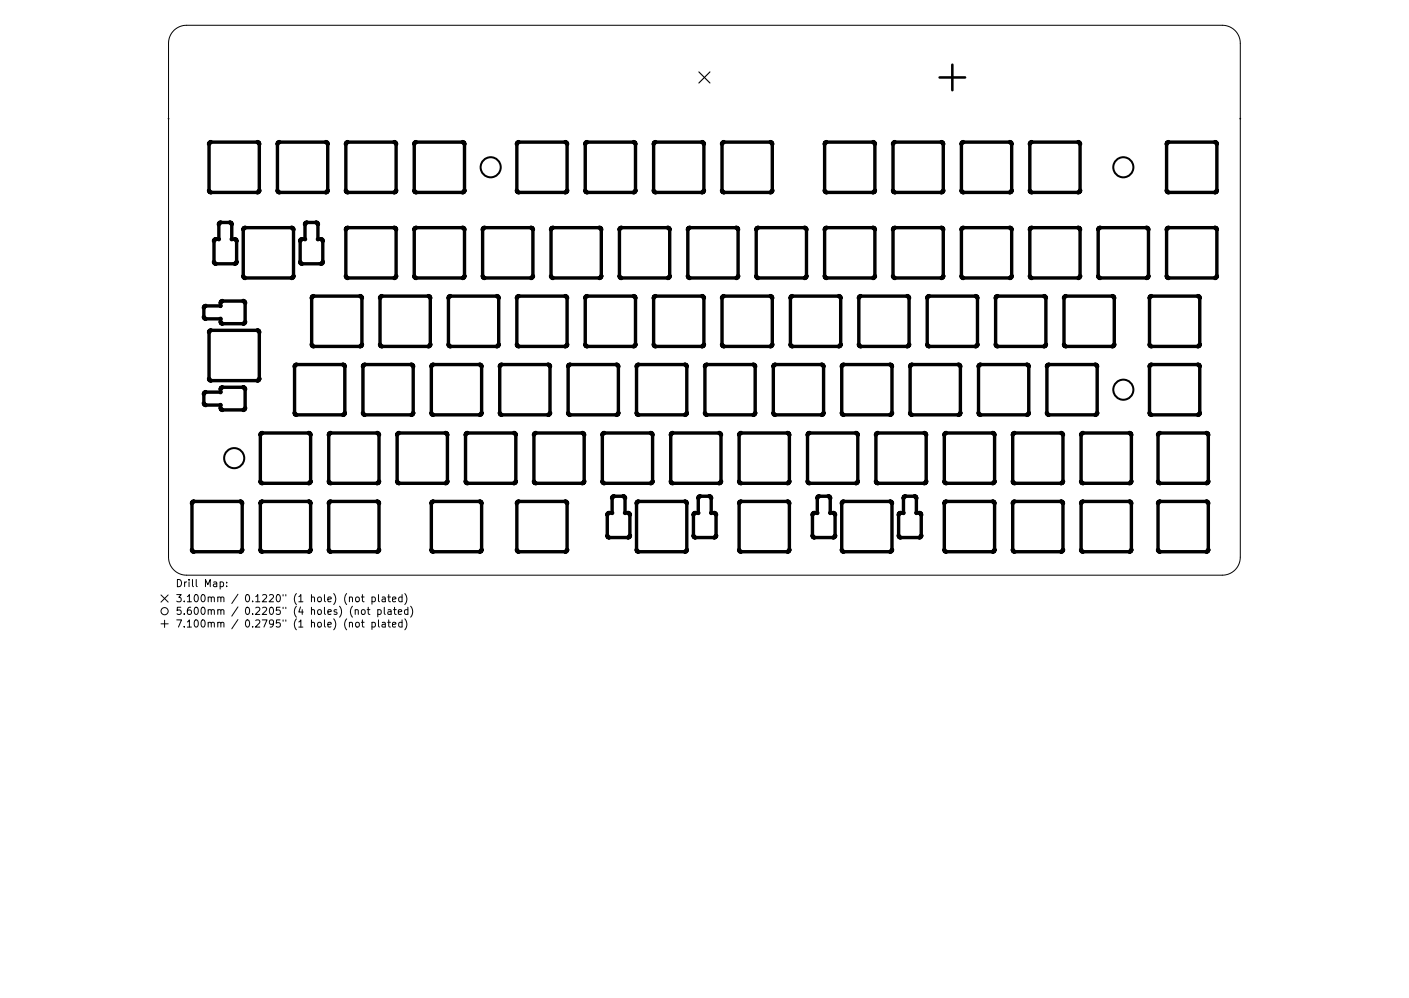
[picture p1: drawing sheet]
<svg xmlns="http://www.w3.org/2000/svg" width="297mm" height="210mm" viewBox="0 0 297 210" stroke-linecap="round" stroke-linejoin="round" font-family="sans-serif">
<defs><g id="words">
<g font-size="2.1">
<text x="37" y="123.7">Drill Map:</text>
<text x="37" y="126.9">3.100mm / 0.1220&quot; (1 hole) (not plated)</text>
<text x="37" y="129.5">5.600mm / 0.2205&quot; (4 holes) (not plated)</text>
<text x="37" y="132.2">7.100mm / 0.2795&quot; (1 hole) (not plated)</text>
</g>
</g></defs>
<g fill="#000" stroke="#000" stroke-width=".21">
<circle cx="35.5" cy="25" r=".08"/>
<circle cx="44.1" cy="30.3" r=".36"/>
<circle cx="44.2" cy="30.1" r=".36"/>
<circle cx="44.5" cy="29.9" r=".36"/>
<circle cx="54.3" cy="29.9" r=".36"/>
<circle cx="54.6" cy="30.1" r=".36"/>
<circle cx="54.7" cy="30.3" r=".36"/>
<circle cx="58.5" cy="30.3" r=".36"/>
<circle cx="58.6" cy="30.1" r=".36"/>
<circle cx="58.9" cy="29.9" r=".36"/>
<circle cx="68.7" cy="29.9" r=".36"/>
<circle cx="69" cy="30.1" r=".36"/>
<circle cx="69.1" cy="30.3" r=".36"/>
<circle cx="72.9" cy="30.3" r=".36"/>
<circle cx="73" cy="30.1" r=".36"/>
<circle cx="73.3" cy="29.9" r=".36"/>
<circle cx="83.1" cy="29.9" r=".36"/>
<circle cx="83.4" cy="30.1" r=".36"/>
<circle cx="83.5" cy="30.3" r=".36"/>
<circle cx="87.3" cy="30.3" r=".36"/>
<circle cx="87.4" cy="30.1" r=".36"/>
<circle cx="87.7" cy="29.9" r=".36"/>
<circle cx="97.5" cy="29.9" r=".36"/>
<circle cx="97.8" cy="30.1" r=".36"/>
<circle cx="97.9" cy="30.3" r=".36"/>
<circle cx="109" cy="30.3" r=".36"/>
<circle cx="109.1" cy="30.1" r=".36"/>
<circle cx="109.3" cy="29.9" r=".36"/>
<circle cx="119.2" cy="29.9" r=".36"/>
<circle cx="119.4" cy="30.1" r=".36"/>
<circle cx="119.6" cy="30.3" r=".36"/>
<circle cx="123.4" cy="30.3" r=".36"/>
<circle cx="123.5" cy="30.1" r=".36"/>
<circle cx="123.8" cy="29.9" r=".36"/>
<circle cx="133.6" cy="29.9" r=".36"/>
<circle cx="133.9" cy="30.1" r=".36"/>
<circle cx="134" cy="30.3" r=".36"/>
<circle cx="137.8" cy="30.3" r=".36"/>
<circle cx="137.9" cy="30.1" r=".36"/>
<circle cx="138.2" cy="29.9" r=".36"/>
<circle cx="148" cy="29.9" r=".36"/>
<circle cx="148.3" cy="30.1" r=".36"/>
<circle cx="148.4" cy="30.3" r=".36"/>
<circle cx="152.2" cy="30.3" r=".36"/>
<circle cx="152.3" cy="30.1" r=".36"/>
<circle cx="152.6" cy="29.9" r=".36"/>
<circle cx="162.4" cy="29.9" r=".36"/>
<circle cx="162.7" cy="30.1" r=".36"/>
<circle cx="162.8" cy="30.3" r=".36"/>
<circle cx="173.8" cy="30.3" r=".36"/>
<circle cx="174" cy="30.1" r=".36"/>
<circle cx="174.2" cy="29.9" r=".36"/>
<circle cx="184.1" cy="29.9" r=".36"/>
<circle cx="184.3" cy="30.1" r=".36"/>
<circle cx="184.4" cy="30.3" r=".36"/>
<circle cx="188.3" cy="30.3" r=".36"/>
<circle cx="188.4" cy="30.1" r=".36"/>
<circle cx="188.6" cy="29.9" r=".36"/>
<circle cx="198.5" cy="29.9" r=".36"/>
<circle cx="198.7" cy="30.1" r=".36"/>
<circle cx="198.9" cy="30.3" r=".36"/>
<circle cx="202.7" cy="30.3" r=".36"/>
<circle cx="202.8" cy="30.1" r=".36"/>
<circle cx="203.1" cy="29.9" r=".36"/>
<circle cx="212.9" cy="29.9" r=".36"/>
<circle cx="213.2" cy="30.1" r=".36"/>
<circle cx="213.3" cy="30.3" r=".36"/>
<circle cx="217.1" cy="30.3" r=".36"/>
<circle cx="217.2" cy="30.1" r=".36"/>
<circle cx="217.5" cy="29.9" r=".36"/>
<circle cx="227.3" cy="29.9" r=".36"/>
<circle cx="227.6" cy="30.1" r=".36"/>
<circle cx="227.7" cy="30.3" r=".36"/>
<circle cx="245.9" cy="30.3" r=".36"/>
<circle cx="246" cy="30.1" r=".36"/>
<circle cx="246.3" cy="29.9" r=".36"/>
<circle cx="256.2" cy="29.9" r=".36"/>
<circle cx="256.4" cy="30.1" r=".36"/>
<circle cx="256.5" cy="30.3" r=".36"/>
<circle cx="261.5" cy="25" r=".08"/>
<circle cx="44.1" cy="40.2" r=".36"/>
<circle cx="44.2" cy="40.4" r=".36"/>
<circle cx="44.5" cy="40.5" r=".36"/>
<circle cx="45.1" cy="50.8" r=".36"/>
<circle cx="45.1" cy="55.2" r=".36"/>
<circle cx="45.2" cy="55.5" r=".36"/>
<circle cx="45.2" cy="50.5" r=".36"/>
<circle cx="45.5" cy="50.4" r=".36"/>
<circle cx="45.5" cy="55.6" r=".36"/>
<circle cx="46.1" cy="50.4" r=".36"/>
<circle cx="46.1" cy="47.2" r=".36"/>
<circle cx="46.2" cy="47" r=".36"/>
<circle cx="46.5" cy="46.9" r=".36"/>
<circle cx="48.5" cy="46.9" r=".36"/>
<circle cx="48.7" cy="47" r=".36"/>
<circle cx="48.9" cy="50.4" r=".36"/>
<circle cx="48.9" cy="47.2" r=".36"/>
<circle cx="49.5" cy="50.4" r=".36"/>
<circle cx="49.5" cy="55.6" r=".36"/>
<circle cx="49.8" cy="55.5" r=".36"/>
<circle cx="49.8" cy="50.5" r=".36"/>
<circle cx="49.9" cy="50.8" r=".36"/>
<circle cx="49.9" cy="55.2" r=".36"/>
<circle cx="51.3" cy="48.3" r=".36"/>
<circle cx="51.3" cy="58.2" r=".36"/>
<circle cx="51.4" cy="48.1" r=".36"/>
<circle cx="51.4" cy="58.5" r=".36"/>
<circle cx="51.7" cy="58.6" r=".36"/>
<circle cx="51.7" cy="48" r=".36"/>
<circle cx="54.3" cy="40.5" r=".36"/>
<circle cx="54.6" cy="40.4" r=".36"/>
<circle cx="54.7" cy="40.2" r=".36"/>
<circle cx="58.5" cy="40.2" r=".36"/>
<circle cx="58.6" cy="40.4" r=".36"/>
<circle cx="58.9" cy="40.5" r=".36"/>
<circle cx="61.5" cy="58.6" r=".36"/>
<circle cx="61.5" cy="48" r=".36"/>
<circle cx="61.8" cy="48.1" r=".36"/>
<circle cx="61.8" cy="58.5" r=".36"/>
<circle cx="61.9" cy="48.3" r=".36"/>
<circle cx="61.9" cy="58.2" r=".36"/>
<circle cx="63.3" cy="50.8" r=".36"/>
<circle cx="63.3" cy="55.2" r=".36"/>
<circle cx="63.4" cy="55.5" r=".36"/>
<circle cx="63.4" cy="50.5" r=".36"/>
<circle cx="63.7" cy="50.4" r=".36"/>
<circle cx="63.7" cy="55.6" r=".36"/>
<circle cx="64.3" cy="50.4" r=".36"/>
<circle cx="64.3" cy="47.2" r=".36"/>
<circle cx="64.4" cy="47" r=".36"/>
<circle cx="64.7" cy="46.9" r=".36"/>
<circle cx="66.6" cy="46.9" r=".36"/>
<circle cx="66.9" cy="47" r=".36"/>
<circle cx="67" cy="50.4" r=".36"/>
<circle cx="67" cy="47.2" r=".36"/>
<circle cx="67.7" cy="50.4" r=".36"/>
<circle cx="67.7" cy="55.6" r=".36"/>
<circle cx="67.9" cy="55.5" r=".36"/>
<circle cx="67.9" cy="50.5" r=".36"/>
<circle cx="68" cy="50.8" r=".36"/>
<circle cx="68" cy="55.2" r=".36"/>
<circle cx="68.7" cy="40.5" r=".36"/>
<circle cx="69" cy="40.4" r=".36"/>
<circle cx="69.1" cy="40.2" r=".36"/>
<circle cx="72.9" cy="48.3" r=".36"/>
<circle cx="72.9" cy="58.2" r=".36"/>
<circle cx="72.9" cy="40.2" r=".36"/>
<circle cx="73" cy="48.1" r=".36"/>
<circle cx="73" cy="40.4" r=".36"/>
<circle cx="73" cy="58.5" r=".36"/>
<circle cx="73.3" cy="58.6" r=".36"/>
<circle cx="73.3" cy="48" r=".36"/>
<circle cx="73.3" cy="40.5" r=".36"/>
<circle cx="83.1" cy="58.6" r=".36"/>
<circle cx="83.1" cy="48" r=".36"/>
<circle cx="83.1" cy="40.5" r=".36"/>
<circle cx="83.4" cy="48.1" r=".36"/>
<circle cx="83.4" cy="40.4" r=".36"/>
<circle cx="83.4" cy="58.5" r=".36"/>
<circle cx="83.5" cy="48.3" r=".36"/>
<circle cx="83.5" cy="58.2" r=".36"/>
<circle cx="83.5" cy="40.2" r=".36"/>
<circle cx="87.3" cy="48.3" r=".36"/>
<circle cx="87.3" cy="58.2" r=".36"/>
<circle cx="87.3" cy="40.2" r=".36"/>
<circle cx="87.4" cy="48.1" r=".36"/>
<circle cx="87.4" cy="40.4" r=".36"/>
<circle cx="87.4" cy="58.5" r=".36"/>
<circle cx="87.7" cy="58.6" r=".36"/>
<circle cx="87.7" cy="48" r=".36"/>
<circle cx="87.7" cy="40.5" r=".36"/>
<circle cx="97.5" cy="58.6" r=".36"/>
<circle cx="97.5" cy="48" r=".36"/>
<circle cx="97.5" cy="40.5" r=".36"/>
<circle cx="97.8" cy="48.1" r=".36"/>
<circle cx="97.8" cy="40.4" r=".36"/>
<circle cx="97.8" cy="58.5" r=".36"/>
<circle cx="97.9" cy="48.3" r=".36"/>
<circle cx="97.9" cy="58.2" r=".36"/>
<circle cx="97.9" cy="40.2" r=".36"/>
<circle cx="101.7" cy="48.3" r=".36"/>
<circle cx="101.7" cy="58.2" r=".36"/>
<circle cx="101.9" cy="48.1" r=".36"/>
<circle cx="101.9" cy="58.5" r=".36"/>
<circle cx="102.1" cy="58.6" r=".36"/>
<circle cx="102.1" cy="48" r=".36"/>
<circle cx="109" cy="40.2" r=".36"/>
<circle cx="109.1" cy="40.4" r=".36"/>
<circle cx="109.3" cy="40.5" r=".36"/>
<circle cx="112" cy="58.6" r=".36"/>
<circle cx="112" cy="48" r=".36"/>
<circle cx="112.2" cy="48.1" r=".36"/>
<circle cx="112.2" cy="58.5" r=".36"/>
<circle cx="112.3" cy="48.3" r=".36"/>
<circle cx="112.3" cy="58.2" r=".36"/>
<circle cx="116.2" cy="48.3" r=".36"/>
<circle cx="116.2" cy="58.2" r=".36"/>
<circle cx="116.3" cy="48.1" r=".36"/>
<circle cx="116.3" cy="58.5" r=".36"/>
<circle cx="116.5" cy="58.6" r=".36"/>
<circle cx="116.5" cy="48" r=".36"/>
<circle cx="119.2" cy="40.5" r=".36"/>
<circle cx="119.4" cy="40.4" r=".36"/>
<circle cx="119.6" cy="40.2" r=".36"/>
<circle cx="123.4" cy="40.2" r=".36"/>
<circle cx="123.5" cy="40.4" r=".36"/>
<circle cx="123.8" cy="40.5" r=".36"/>
<circle cx="126.4" cy="58.6" r=".36"/>
<circle cx="126.4" cy="48" r=".36"/>
<circle cx="126.7" cy="48.1" r=".36"/>
<circle cx="126.7" cy="58.5" r=".36"/>
<circle cx="126.8" cy="48.3" r=".36"/>
<circle cx="126.8" cy="58.2" r=".36"/>
<circle cx="130.6" cy="48.3" r=".36"/>
<circle cx="130.6" cy="58.2" r=".36"/>
<circle cx="130.7" cy="48.1" r=".36"/>
<circle cx="130.7" cy="58.5" r=".36"/>
<circle cx="131" cy="58.6" r=".36"/>
<circle cx="131" cy="48" r=".36"/>
<circle cx="133.6" cy="40.5" r=".36"/>
<circle cx="133.9" cy="40.4" r=".36"/>
<circle cx="134" cy="40.2" r=".36"/>
<circle cx="137.8" cy="40.2" r=".36"/>
<circle cx="137.9" cy="40.4" r=".36"/>
<circle cx="138.2" cy="40.5" r=".36"/>
<circle cx="140.8" cy="58.6" r=".36"/>
<circle cx="140.8" cy="48" r=".36"/>
<circle cx="141.1" cy="48.1" r=".36"/>
<circle cx="141.1" cy="58.5" r=".36"/>
<circle cx="141.2" cy="48.3" r=".36"/>
<circle cx="141.2" cy="58.2" r=".36"/>
<circle cx="145" cy="48.3" r=".36"/>
<circle cx="145" cy="58.2" r=".36"/>
<circle cx="145.1" cy="48.1" r=".36"/>
<circle cx="145.1" cy="58.5" r=".36"/>
<circle cx="145.4" cy="58.6" r=".36"/>
<circle cx="145.4" cy="48" r=".36"/>
<circle cx="148" cy="40.5" r=".36"/>
<circle cx="148.3" cy="40.4" r=".36"/>
<circle cx="148.4" cy="40.2" r=".36"/>
<circle cx="152.2" cy="40.2" r=".36"/>
<circle cx="152.3" cy="40.4" r=".36"/>
<circle cx="152.6" cy="40.5" r=".36"/>
<circle cx="155.2" cy="58.6" r=".36"/>
<circle cx="155.2" cy="48" r=".36"/>
<circle cx="155.5" cy="48.1" r=".36"/>
<circle cx="155.5" cy="58.5" r=".36"/>
<circle cx="155.6" cy="48.3" r=".36"/>
<circle cx="155.6" cy="58.2" r=".36"/>
<circle cx="159.4" cy="48.3" r=".36"/>
<circle cx="159.4" cy="58.2" r=".36"/>
<circle cx="159.5" cy="48.1" r=".36"/>
<circle cx="159.5" cy="58.5" r=".36"/>
<circle cx="159.8" cy="58.6" r=".36"/>
<circle cx="159.8" cy="48" r=".36"/>
<circle cx="162.4" cy="40.5" r=".36"/>
<circle cx="162.7" cy="40.4" r=".36"/>
<circle cx="162.8" cy="40.2" r=".36"/>
<circle cx="169.6" cy="58.6" r=".36"/>
<circle cx="169.6" cy="48" r=".36"/>
<circle cx="169.9" cy="48.1" r=".36"/>
<circle cx="169.9" cy="58.5" r=".36"/>
<circle cx="170" cy="48.3" r=".36"/>
<circle cx="170" cy="58.2" r=".36"/>
<circle cx="173.8" cy="48.3" r=".36"/>
<circle cx="173.8" cy="58.2" r=".36"/>
<circle cx="173.8" cy="40.2" r=".36"/>
<circle cx="174" cy="48.1" r=".36"/>
<circle cx="174" cy="40.4" r=".36"/>
<circle cx="174" cy="58.5" r=".36"/>
<circle cx="174.2" cy="58.6" r=".36"/>
<circle cx="174.2" cy="48" r=".36"/>
<circle cx="174.2" cy="40.5" r=".36"/>
<circle cx="184.1" cy="58.6" r=".36"/>
<circle cx="184.1" cy="48" r=".36"/>
<circle cx="184.1" cy="40.5" r=".36"/>
<circle cx="184.3" cy="48.1" r=".36"/>
<circle cx="184.3" cy="40.4" r=".36"/>
<circle cx="184.3" cy="58.5" r=".36"/>
<circle cx="184.4" cy="48.3" r=".36"/>
<circle cx="184.4" cy="58.2" r=".36"/>
<circle cx="184.4" cy="40.2" r=".36"/>
<circle cx="188.3" cy="48.3" r=".36"/>
<circle cx="188.3" cy="58.2" r=".36"/>
<circle cx="188.3" cy="40.2" r=".36"/>
<circle cx="188.4" cy="48.1" r=".36"/>
<circle cx="188.4" cy="40.4" r=".36"/>
<circle cx="188.4" cy="58.5" r=".36"/>
<circle cx="188.6" cy="58.6" r=".36"/>
<circle cx="188.6" cy="48" r=".36"/>
<circle cx="188.6" cy="40.5" r=".36"/>
<circle cx="198.5" cy="58.6" r=".36"/>
<circle cx="198.5" cy="48" r=".36"/>
<circle cx="198.5" cy="40.5" r=".36"/>
<circle cx="198.7" cy="48.1" r=".36"/>
<circle cx="198.7" cy="40.4" r=".36"/>
<circle cx="198.7" cy="58.5" r=".36"/>
<circle cx="198.9" cy="48.3" r=".36"/>
<circle cx="198.9" cy="58.2" r=".36"/>
<circle cx="198.9" cy="40.2" r=".36"/>
<circle cx="202.7" cy="48.3" r=".36"/>
<circle cx="202.7" cy="58.2" r=".36"/>
<circle cx="202.7" cy="40.2" r=".36"/>
<circle cx="202.8" cy="48.1" r=".36"/>
<circle cx="202.8" cy="40.4" r=".36"/>
<circle cx="202.8" cy="58.5" r=".36"/>
<circle cx="203.1" cy="58.6" r=".36"/>
<circle cx="203.1" cy="48" r=".36"/>
<circle cx="203.1" cy="40.5" r=".36"/>
<circle cx="212.9" cy="58.6" r=".36"/>
<circle cx="212.9" cy="48" r=".36"/>
<circle cx="212.9" cy="40.5" r=".36"/>
<circle cx="213.2" cy="48.1" r=".36"/>
<circle cx="213.2" cy="40.4" r=".36"/>
<circle cx="213.2" cy="58.5" r=".36"/>
<circle cx="213.3" cy="48.3" r=".36"/>
<circle cx="213.3" cy="58.2" r=".36"/>
<circle cx="213.3" cy="40.2" r=".36"/>
<circle cx="217.1" cy="48.3" r=".36"/>
<circle cx="217.1" cy="58.2" r=".36"/>
<circle cx="217.1" cy="40.2" r=".36"/>
<circle cx="217.2" cy="48.1" r=".36"/>
<circle cx="217.2" cy="40.4" r=".36"/>
<circle cx="217.2" cy="58.5" r=".36"/>
<circle cx="217.5" cy="58.6" r=".36"/>
<circle cx="217.5" cy="48" r=".36"/>
<circle cx="217.5" cy="40.5" r=".36"/>
<circle cx="227.3" cy="58.6" r=".36"/>
<circle cx="227.3" cy="48" r=".36"/>
<circle cx="227.3" cy="40.5" r=".36"/>
<circle cx="227.6" cy="48.1" r=".36"/>
<circle cx="227.6" cy="40.4" r=".36"/>
<circle cx="227.6" cy="58.5" r=".36"/>
<circle cx="227.7" cy="48.3" r=".36"/>
<circle cx="227.7" cy="58.2" r=".36"/>
<circle cx="227.7" cy="40.2" r=".36"/>
<circle cx="231.5" cy="48.3" r=".36"/>
<circle cx="231.5" cy="58.2" r=".36"/>
<circle cx="231.6" cy="48.1" r=".36"/>
<circle cx="231.6" cy="58.5" r=".36"/>
<circle cx="231.9" cy="58.6" r=".36"/>
<circle cx="231.9" cy="48" r=".36"/>
<circle cx="241.7" cy="58.6" r=".36"/>
<circle cx="241.7" cy="48" r=".36"/>
<circle cx="242" cy="48.1" r=".36"/>
<circle cx="242" cy="58.5" r=".36"/>
<circle cx="242.1" cy="48.3" r=".36"/>
<circle cx="242.1" cy="58.2" r=".36"/>
<circle cx="245.9" cy="48.3" r=".36"/>
<circle cx="245.9" cy="58.2" r=".36"/>
<circle cx="245.9" cy="40.2" r=".36"/>
<circle cx="246" cy="48.1" r=".36"/>
<circle cx="246" cy="40.4" r=".36"/>
<circle cx="246" cy="58.5" r=".36"/>
<circle cx="246.3" cy="58.6" r=".36"/>
<circle cx="246.3" cy="48" r=".36"/>
<circle cx="246.3" cy="40.5" r=".36"/>
<circle cx="256.2" cy="58.6" r=".36"/>
<circle cx="256.2" cy="48" r=".36"/>
<circle cx="256.2" cy="40.5" r=".36"/>
<circle cx="256.4" cy="48.1" r=".36"/>
<circle cx="256.4" cy="40.4" r=".36"/>
<circle cx="256.4" cy="58.5" r=".36"/>
<circle cx="256.5" cy="48.3" r=".36"/>
<circle cx="256.5" cy="58.2" r=".36"/>
<circle cx="256.5" cy="40.2" r=".36"/>
<circle cx="43" cy="64.8" r=".36"/>
<circle cx="43" cy="66.8" r=".36"/>
<circle cx="43.1" cy="67.1" r=".36"/>
<circle cx="43.1" cy="64.6" r=".36"/>
<circle cx="43.4" cy="64.4" r=".36"/>
<circle cx="43.4" cy="67.2" r=".36"/>
<circle cx="44.1" cy="70" r=".36"/>
<circle cx="44.1" cy="79.8" r=".36"/>
<circle cx="44.2" cy="69.7" r=".36"/>
<circle cx="44.5" cy="69.6" r=".36"/>
<circle cx="46.5" cy="64.4" r=".36"/>
<circle cx="46.5" cy="63.8" r=".36"/>
<circle cx="46.5" cy="67.8" r=".36"/>
<circle cx="46.5" cy="67.2" r=".36"/>
<circle cx="46.6" cy="68.1" r=".36"/>
<circle cx="46.6" cy="63.5" r=".36"/>
<circle cx="46.9" cy="63.4" r=".36"/>
<circle cx="46.9" cy="68.2" r=".36"/>
<circle cx="51.3" cy="63.4" r=".36"/>
<circle cx="51.3" cy="68.2" r=".36"/>
<circle cx="51.6" cy="68.1" r=".36"/>
<circle cx="51.6" cy="63.5" r=".36"/>
<circle cx="51.7" cy="63.8" r=".36"/>
<circle cx="51.7" cy="67.8" r=".36"/>
<circle cx="54.3" cy="69.6" r=".36"/>
<circle cx="54.6" cy="69.7" r=".36"/>
<circle cx="54.7" cy="70" r=".36"/>
<circle cx="54.7" cy="79.8" r=".36"/>
<circle cx="62.1" cy="77.2" r=".36"/>
<circle cx="62.2" cy="76.9" r=".36"/>
<circle cx="62.5" cy="76.8" r=".36"/>
<circle cx="65.7" cy="72.6" r=".36"/>
<circle cx="65.7" cy="62.8" r=".36"/>
<circle cx="65.8" cy="72.9" r=".36"/>
<circle cx="65.8" cy="62.5" r=".36"/>
<circle cx="66.1" cy="73" r=".36"/>
<circle cx="66.1" cy="62.4" r=".36"/>
<circle cx="72.3" cy="76.8" r=".36"/>
<circle cx="72.6" cy="76.9" r=".36"/>
<circle cx="72.7" cy="77.2" r=".36"/>
<circle cx="75.9" cy="73" r=".36"/>
<circle cx="75.9" cy="62.4" r=".36"/>
<circle cx="76.2" cy="72.9" r=".36"/>
<circle cx="76.2" cy="62.5" r=".36"/>
<circle cx="76.3" cy="72.6" r=".36"/>
<circle cx="76.3" cy="62.8" r=".36"/>
<circle cx="76.5" cy="77.2" r=".36"/>
<circle cx="76.6" cy="76.9" r=".36"/>
<circle cx="76.9" cy="76.8" r=".36"/>
<circle cx="80.1" cy="72.6" r=".36"/>
<circle cx="80.1" cy="62.8" r=".36"/>
<circle cx="80.2" cy="72.9" r=".36"/>
<circle cx="80.2" cy="62.5" r=".36"/>
<circle cx="80.5" cy="73" r=".36"/>
<circle cx="80.5" cy="62.4" r=".36"/>
<circle cx="86.7" cy="76.8" r=".36"/>
<circle cx="87" cy="76.9" r=".36"/>
<circle cx="87.1" cy="77.2" r=".36"/>
<circle cx="90.3" cy="73" r=".36"/>
<circle cx="90.3" cy="62.4" r=".36"/>
<circle cx="90.6" cy="72.9" r=".36"/>
<circle cx="90.6" cy="62.5" r=".36"/>
<circle cx="90.7" cy="72.6" r=".36"/>
<circle cx="90.7" cy="62.8" r=".36"/>
<circle cx="90.9" cy="77.2" r=".36"/>
<circle cx="91" cy="76.9" r=".36"/>
<circle cx="91.3" cy="76.8" r=".36"/>
<circle cx="94.5" cy="72.6" r=".36"/>
<circle cx="94.5" cy="62.8" r=".36"/>
<circle cx="94.6" cy="72.9" r=".36"/>
<circle cx="94.6" cy="62.5" r=".36"/>
<circle cx="94.9" cy="73" r=".36"/>
<circle cx="94.9" cy="62.4" r=".36"/>
<circle cx="101.2" cy="76.8" r=".36"/>
<circle cx="101.4" cy="76.9" r=".36"/>
<circle cx="101.5" cy="77.2" r=".36"/>
<circle cx="104.8" cy="73" r=".36"/>
<circle cx="104.8" cy="62.4" r=".36"/>
<circle cx="105" cy="72.9" r=".36"/>
<circle cx="105" cy="62.5" r=".36"/>
<circle cx="105.1" cy="72.6" r=".36"/>
<circle cx="105.1" cy="62.8" r=".36"/>
<circle cx="105.4" cy="77.2" r=".36"/>
<circle cx="105.5" cy="76.9" r=".36"/>
<circle cx="105.7" cy="76.8" r=".36"/>
<circle cx="109" cy="72.6" r=".36"/>
<circle cx="109" cy="62.8" r=".36"/>
<circle cx="109.1" cy="72.9" r=".36"/>
<circle cx="109.1" cy="62.5" r=".36"/>
<circle cx="109.3" cy="73" r=".36"/>
<circle cx="109.3" cy="62.4" r=".36"/>
<circle cx="115.6" cy="76.8" r=".36"/>
<circle cx="115.8" cy="76.9" r=".36"/>
<circle cx="115.9" cy="77.2" r=".36"/>
<circle cx="119.2" cy="73" r=".36"/>
<circle cx="119.2" cy="62.4" r=".36"/>
<circle cx="119.4" cy="72.9" r=".36"/>
<circle cx="119.4" cy="62.5" r=".36"/>
<circle cx="119.6" cy="72.6" r=".36"/>
<circle cx="119.6" cy="62.8" r=".36"/>
<circle cx="119.8" cy="77.2" r=".36"/>
<circle cx="119.9" cy="76.9" r=".36"/>
<circle cx="120.1" cy="76.8" r=".36"/>
<circle cx="123.4" cy="72.6" r=".36"/>
<circle cx="123.4" cy="62.8" r=".36"/>
<circle cx="123.5" cy="72.9" r=".36"/>
<circle cx="123.5" cy="62.5" r=".36"/>
<circle cx="123.8" cy="73" r=".36"/>
<circle cx="123.8" cy="62.4" r=".36"/>
<circle cx="130" cy="76.8" r=".36"/>
<circle cx="130.3" cy="76.9" r=".36"/>
<circle cx="130.4" cy="77.2" r=".36"/>
<circle cx="133.6" cy="73" r=".36"/>
<circle cx="133.6" cy="62.4" r=".36"/>
<circle cx="133.9" cy="72.9" r=".36"/>
<circle cx="133.9" cy="62.5" r=".36"/>
<circle cx="134" cy="72.6" r=".36"/>
<circle cx="134" cy="62.8" r=".36"/>
<circle cx="134.2" cy="77.2" r=".36"/>
<circle cx="134.3" cy="76.9" r=".36"/>
<circle cx="134.6" cy="76.8" r=".36"/>
<circle cx="137.8" cy="72.6" r=".36"/>
<circle cx="137.8" cy="62.8" r=".36"/>
<circle cx="137.9" cy="72.9" r=".36"/>
<circle cx="137.9" cy="62.5" r=".36"/>
<circle cx="138.2" cy="73" r=".36"/>
<circle cx="138.2" cy="62.4" r=".36"/>
<circle cx="144.4" cy="76.8" r=".36"/>
<circle cx="144.7" cy="76.9" r=".36"/>
<circle cx="144.8" cy="77.2" r=".36"/>
<circle cx="148" cy="73" r=".36"/>
<circle cx="148" cy="62.4" r=".36"/>
<circle cx="148.3" cy="72.9" r=".36"/>
<circle cx="148.3" cy="62.5" r=".36"/>
<circle cx="148.4" cy="72.6" r=".36"/>
<circle cx="148.4" cy="62.8" r=".36"/>
<circle cx="148.6" cy="77.2" r=".36"/>
<circle cx="148.7" cy="76.9" r=".36"/>
<circle cx="149" cy="76.8" r=".36"/>
<circle cx="152.2" cy="72.6" r=".36"/>
<circle cx="152.2" cy="62.8" r=".36"/>
<circle cx="152.3" cy="72.9" r=".36"/>
<circle cx="152.3" cy="62.5" r=".36"/>
<circle cx="152.6" cy="73" r=".36"/>
<circle cx="152.6" cy="62.4" r=".36"/>
<circle cx="158.8" cy="76.8" r=".36"/>
<circle cx="159.1" cy="76.9" r=".36"/>
<circle cx="159.2" cy="77.2" r=".36"/>
<circle cx="162.4" cy="73" r=".36"/>
<circle cx="162.4" cy="62.4" r=".36"/>
<circle cx="162.7" cy="72.9" r=".36"/>
<circle cx="162.7" cy="62.5" r=".36"/>
<circle cx="162.8" cy="72.6" r=".36"/>
<circle cx="162.8" cy="62.8" r=".36"/>
<circle cx="163" cy="77.2" r=".36"/>
<circle cx="163.1" cy="76.9" r=".36"/>
<circle cx="163.4" cy="76.8" r=".36"/>
<circle cx="166.6" cy="72.6" r=".36"/>
<circle cx="166.6" cy="62.8" r=".36"/>
<circle cx="166.7" cy="72.9" r=".36"/>
<circle cx="166.7" cy="62.5" r=".36"/>
<circle cx="167" cy="73" r=".36"/>
<circle cx="167" cy="62.4" r=".36"/>
<circle cx="173.2" cy="76.8" r=".36"/>
<circle cx="173.5" cy="76.9" r=".36"/>
<circle cx="173.6" cy="77.2" r=".36"/>
<circle cx="176.9" cy="73" r=".36"/>
<circle cx="176.9" cy="62.4" r=".36"/>
<circle cx="177.1" cy="72.9" r=".36"/>
<circle cx="177.1" cy="62.5" r=".36"/>
<circle cx="177.2" cy="72.6" r=".36"/>
<circle cx="177.2" cy="62.8" r=".36"/>
<circle cx="177.4" cy="77.2" r=".36"/>
<circle cx="177.6" cy="76.9" r=".36"/>
<circle cx="177.8" cy="76.8" r=".36"/>
<circle cx="181.1" cy="72.6" r=".36"/>
<circle cx="181.1" cy="62.8" r=".36"/>
<circle cx="181.2" cy="72.9" r=".36"/>
<circle cx="181.2" cy="62.5" r=".36"/>
<circle cx="181.4" cy="73" r=".36"/>
<circle cx="181.4" cy="62.4" r=".36"/>
<circle cx="187.7" cy="76.8" r=".36"/>
<circle cx="187.9" cy="76.9" r=".36"/>
<circle cx="188" cy="77.2" r=".36"/>
<circle cx="191.3" cy="73" r=".36"/>
<circle cx="191.3" cy="62.4" r=".36"/>
<circle cx="191.5" cy="72.9" r=".36"/>
<circle cx="191.5" cy="62.5" r=".36"/>
<circle cx="191.6" cy="72.6" r=".36"/>
<circle cx="191.6" cy="62.8" r=".36"/>
<circle cx="191.9" cy="77.2" r=".36"/>
<circle cx="192" cy="76.9" r=".36"/>
<circle cx="192.2" cy="76.8" r=".36"/>
<circle cx="195.5" cy="72.6" r=".36"/>
<circle cx="195.5" cy="62.8" r=".36"/>
<circle cx="195.6" cy="72.9" r=".36"/>
<circle cx="195.6" cy="62.5" r=".36"/>
<circle cx="195.8" cy="73" r=".36"/>
<circle cx="195.8" cy="62.4" r=".36"/>
<circle cx="202.1" cy="76.8" r=".36"/>
<circle cx="202.4" cy="76.9" r=".36"/>
<circle cx="202.5" cy="77.2" r=".36"/>
<circle cx="205.7" cy="73" r=".36"/>
<circle cx="205.7" cy="62.4" r=".36"/>
<circle cx="206" cy="72.9" r=".36"/>
<circle cx="206" cy="62.5" r=".36"/>
<circle cx="206.1" cy="72.6" r=".36"/>
<circle cx="206.1" cy="62.8" r=".36"/>
<circle cx="206.3" cy="77.2" r=".36"/>
<circle cx="206.4" cy="76.9" r=".36"/>
<circle cx="206.7" cy="76.8" r=".36"/>
<circle cx="209.9" cy="72.6" r=".36"/>
<circle cx="209.9" cy="62.8" r=".36"/>
<circle cx="210" cy="72.9" r=".36"/>
<circle cx="210" cy="62.5" r=".36"/>
<circle cx="210.3" cy="73" r=".36"/>
<circle cx="210.3" cy="62.4" r=".36"/>
<circle cx="216.5" cy="76.8" r=".36"/>
<circle cx="216.8" cy="76.9" r=".36"/>
<circle cx="216.9" cy="77.2" r=".36"/>
<circle cx="220.1" cy="73" r=".36"/>
<circle cx="220.1" cy="62.4" r=".36"/>
<circle cx="220.4" cy="72.9" r=".36"/>
<circle cx="220.4" cy="62.5" r=".36"/>
<circle cx="220.5" cy="72.6" r=".36"/>
<circle cx="220.5" cy="62.8" r=".36"/>
<circle cx="220.7" cy="77.2" r=".36"/>
<circle cx="220.8" cy="76.9" r=".36"/>
<circle cx="221.1" cy="76.8" r=".36"/>
<circle cx="224.3" cy="72.6" r=".36"/>
<circle cx="224.3" cy="62.8" r=".36"/>
<circle cx="224.4" cy="72.9" r=".36"/>
<circle cx="224.4" cy="62.5" r=".36"/>
<circle cx="224.7" cy="73" r=".36"/>
<circle cx="224.7" cy="62.4" r=".36"/>
<circle cx="230.9" cy="76.8" r=".36"/>
<circle cx="231.2" cy="76.9" r=".36"/>
<circle cx="231.3" cy="77.2" r=".36"/>
<circle cx="234.5" cy="73" r=".36"/>
<circle cx="234.5" cy="62.4" r=".36"/>
<circle cx="234.8" cy="72.9" r=".36"/>
<circle cx="234.8" cy="62.5" r=".36"/>
<circle cx="234.9" cy="72.6" r=".36"/>
<circle cx="234.9" cy="62.8" r=".36"/>
<circle cx="242.3" cy="77.2" r=".36"/>
<circle cx="242.3" cy="72.6" r=".36"/>
<circle cx="242.3" cy="62.8" r=".36"/>
<circle cx="242.4" cy="72.9" r=".36"/>
<circle cx="242.4" cy="62.5" r=".36"/>
<circle cx="242.4" cy="76.9" r=".36"/>
<circle cx="242.7" cy="76.8" r=".36"/>
<circle cx="242.7" cy="73" r=".36"/>
<circle cx="242.7" cy="62.4" r=".36"/>
<circle cx="252.6" cy="76.8" r=".36"/>
<circle cx="252.6" cy="73" r=".36"/>
<circle cx="252.6" cy="62.4" r=".36"/>
<circle cx="252.8" cy="72.9" r=".36"/>
<circle cx="252.8" cy="62.5" r=".36"/>
<circle cx="252.8" cy="76.9" r=".36"/>
<circle cx="252.9" cy="77.2" r=".36"/>
<circle cx="252.9" cy="72.6" r=".36"/>
<circle cx="252.9" cy="62.8" r=".36"/>
<circle cx="43" cy="83" r=".36"/>
<circle cx="43" cy="85" r=".36"/>
<circle cx="43.1" cy="85.2" r=".36"/>
<circle cx="43.1" cy="82.7" r=".36"/>
<circle cx="43.4" cy="82.6" r=".36"/>
<circle cx="43.4" cy="85.3" r=".36"/>
<circle cx="44.2" cy="80.1" r=".36"/>
<circle cx="44.5" cy="80.2" r=".36"/>
<circle cx="46.5" cy="82" r=".36"/>
<circle cx="46.5" cy="82.6" r=".36"/>
<circle cx="46.5" cy="86" r=".36"/>
<circle cx="46.5" cy="85.3" r=".36"/>
<circle cx="46.6" cy="86.2" r=".36"/>
<circle cx="46.6" cy="81.7" r=".36"/>
<circle cx="46.9" cy="81.6" r=".36"/>
<circle cx="46.9" cy="86.4" r=".36"/>
<circle cx="51.3" cy="81.6" r=".36"/>
<circle cx="51.3" cy="86.4" r=".36"/>
<circle cx="51.6" cy="86.2" r=".36"/>
<circle cx="51.6" cy="81.7" r=".36"/>
<circle cx="51.7" cy="82" r=".36"/>
<circle cx="51.7" cy="86" r=".36"/>
<circle cx="54.3" cy="80.2" r=".36"/>
<circle cx="54.6" cy="80.1" r=".36"/>
<circle cx="54.9" cy="91.6" r=".36"/>
<circle cx="55" cy="91.3" r=".36"/>
<circle cx="55.3" cy="91.2" r=".36"/>
<circle cx="62.1" cy="87" r=".36"/>
<circle cx="62.2" cy="87.3" r=".36"/>
<circle cx="62.5" cy="87.4" r=".36"/>
<circle cx="65.1" cy="91.2" r=".36"/>
<circle cx="65.4" cy="91.3" r=".36"/>
<circle cx="65.5" cy="91.6" r=".36"/>
<circle cx="69.3" cy="91.6" r=".36"/>
<circle cx="69.4" cy="91.3" r=".36"/>
<circle cx="69.7" cy="91.2" r=".36"/>
<circle cx="72.3" cy="87.4" r=".36"/>
<circle cx="72.6" cy="87.3" r=".36"/>
<circle cx="72.7" cy="87" r=".36"/>
<circle cx="76.5" cy="87" r=".36"/>
<circle cx="76.6" cy="87.3" r=".36"/>
<circle cx="76.9" cy="87.4" r=".36"/>
<circle cx="79.5" cy="91.2" r=".36"/>
<circle cx="79.8" cy="91.3" r=".36"/>
<circle cx="79.9" cy="91.6" r=".36"/>
<circle cx="83.7" cy="91.6" r=".36"/>
<circle cx="83.8" cy="91.3" r=".36"/>
<circle cx="84.1" cy="91.2" r=".36"/>
<circle cx="86.7" cy="87.4" r=".36"/>
<circle cx="87" cy="87.3" r=".36"/>
<circle cx="87.1" cy="87" r=".36"/>
<circle cx="90.9" cy="87" r=".36"/>
<circle cx="91" cy="87.3" r=".36"/>
<circle cx="91.3" cy="87.4" r=".36"/>
<circle cx="93.9" cy="91.2" r=".36"/>
<circle cx="94.2" cy="91.3" r=".36"/>
<circle cx="94.3" cy="91.6" r=".36"/>
<circle cx="98.1" cy="91.6" r=".36"/>
<circle cx="98.3" cy="91.3" r=".36"/>
<circle cx="98.5" cy="91.2" r=".36"/>
<circle cx="101.2" cy="87.4" r=".36"/>
<circle cx="101.4" cy="87.3" r=".36"/>
<circle cx="101.5" cy="87" r=".36"/>
<circle cx="105.4" cy="87" r=".36"/>
<circle cx="105.5" cy="87.3" r=".36"/>
<circle cx="105.7" cy="87.4" r=".36"/>
<circle cx="108.4" cy="91.2" r=".36"/>
<circle cx="108.6" cy="91.3" r=".36"/>
<circle cx="108.7" cy="91.6" r=".36"/>
<circle cx="112.6" cy="91.6" r=".36"/>
<circle cx="112.7" cy="91.3" r=".36"/>
<circle cx="112.9" cy="91.2" r=".36"/>
<circle cx="115.6" cy="87.4" r=".36"/>
<circle cx="115.8" cy="87.3" r=".36"/>
<circle cx="115.9" cy="87" r=".36"/>
<circle cx="119.8" cy="87" r=".36"/>
<circle cx="119.9" cy="87.3" r=".36"/>
<circle cx="120.1" cy="87.4" r=".36"/>
<circle cx="122.8" cy="91.2" r=".36"/>
<circle cx="123" cy="91.3" r=".36"/>
<circle cx="123.2" cy="91.6" r=".36"/>
<circle cx="127" cy="91.6" r=".36"/>
<circle cx="127.1" cy="91.3" r=".36"/>
<circle cx="127.4" cy="91.2" r=".36"/>
<circle cx="130" cy="87.4" r=".36"/>
<circle cx="130.3" cy="87.3" r=".36"/>
<circle cx="130.4" cy="87" r=".36"/>
<circle cx="134.2" cy="87" r=".36"/>
<circle cx="134.3" cy="87.3" r=".36"/>
<circle cx="134.6" cy="87.4" r=".36"/>
<circle cx="137.2" cy="91.2" r=".36"/>
<circle cx="137.5" cy="91.3" r=".36"/>
<circle cx="137.6" cy="91.6" r=".36"/>
<circle cx="141.4" cy="91.6" r=".36"/>
<circle cx="141.5" cy="91.3" r=".36"/>
<circle cx="141.8" cy="91.2" r=".36"/>
<circle cx="144.4" cy="87.4" r=".36"/>
<circle cx="144.7" cy="87.3" r=".36"/>
<circle cx="144.8" cy="87" r=".36"/>
<circle cx="148.6" cy="87" r=".36"/>
<circle cx="148.7" cy="87.3" r=".36"/>
<circle cx="149" cy="87.4" r=".36"/>
<circle cx="151.6" cy="91.2" r=".36"/>
<circle cx="151.9" cy="91.3" r=".36"/>
<circle cx="152" cy="91.6" r=".36"/>
<circle cx="155.8" cy="91.6" r=".36"/>
<circle cx="155.9" cy="91.3" r=".36"/>
<circle cx="156.2" cy="91.2" r=".36"/>
<circle cx="158.8" cy="87.4" r=".36"/>
<circle cx="159.1" cy="87.3" r=".36"/>
<circle cx="159.2" cy="87" r=".36"/>
<circle cx="163" cy="87" r=".36"/>
<circle cx="163.1" cy="87.3" r=".36"/>
<circle cx="163.4" cy="87.4" r=".36"/>
<circle cx="166" cy="91.2" r=".36"/>
<circle cx="166.3" cy="91.3" r=".36"/>
<circle cx="166.4" cy="91.6" r=".36"/>
<circle cx="170.2" cy="91.6" r=".36"/>
<circle cx="170.3" cy="91.3" r=".36"/>
<circle cx="170.6" cy="91.2" r=".36"/>
<circle cx="173.2" cy="87.4" r=".36"/>
<circle cx="173.5" cy="87.3" r=".36"/>
<circle cx="173.6" cy="87" r=".36"/>
<circle cx="177.4" cy="87" r=".36"/>
<circle cx="177.6" cy="87.3" r=".36"/>
<circle cx="177.8" cy="87.4" r=".36"/>
<circle cx="180.5" cy="91.2" r=".36"/>
<circle cx="180.7" cy="91.3" r=".36"/>
<circle cx="180.8" cy="91.6" r=".36"/>
<circle cx="184.7" cy="91.6" r=".36"/>
<circle cx="184.8" cy="91.3" r=".36"/>
<circle cx="185" cy="91.2" r=".36"/>
<circle cx="187.7" cy="87.4" r=".36"/>
<circle cx="187.9" cy="87.3" r=".36"/>
<circle cx="188" cy="87" r=".36"/>
<circle cx="191.9" cy="87" r=".36"/>
<circle cx="192" cy="87.3" r=".36"/>
<circle cx="192.2" cy="87.4" r=".36"/>
<circle cx="194.9" cy="91.2" r=".36"/>
<circle cx="195.1" cy="91.3" r=".36"/>
<circle cx="195.3" cy="91.6" r=".36"/>
<circle cx="199.1" cy="91.6" r=".36"/>
<circle cx="199.2" cy="91.3" r=".36"/>
<circle cx="199.5" cy="91.2" r=".36"/>
<circle cx="202.1" cy="87.4" r=".36"/>
<circle cx="202.4" cy="87.3" r=".36"/>
<circle cx="202.5" cy="87" r=".36"/>
<circle cx="206.3" cy="87" r=".36"/>
<circle cx="206.4" cy="87.3" r=".36"/>
<circle cx="206.7" cy="87.4" r=".36"/>
<circle cx="209.3" cy="91.2" r=".36"/>
<circle cx="209.6" cy="91.3" r=".36"/>
<circle cx="209.7" cy="91.6" r=".36"/>
<circle cx="213.5" cy="91.6" r=".36"/>
<circle cx="213.6" cy="91.3" r=".36"/>
<circle cx="213.9" cy="91.2" r=".36"/>
<circle cx="216.5" cy="87.4" r=".36"/>
<circle cx="216.8" cy="87.3" r=".36"/>
<circle cx="216.9" cy="87" r=".36"/>
<circle cx="220.7" cy="87" r=".36"/>
<circle cx="220.8" cy="87.3" r=".36"/>
<circle cx="221.1" cy="87.4" r=".36"/>
<circle cx="223.7" cy="91.2" r=".36"/>
<circle cx="224" cy="91.3" r=".36"/>
<circle cx="224.1" cy="91.6" r=".36"/>
<circle cx="227.9" cy="91.6" r=".36"/>
<circle cx="228" cy="91.3" r=".36"/>
<circle cx="228.3" cy="91.2" r=".36"/>
<circle cx="230.9" cy="87.4" r=".36"/>
<circle cx="231.2" cy="87.3" r=".36"/>
<circle cx="231.3" cy="87" r=".36"/>
<circle cx="238.1" cy="91.2" r=".36"/>
<circle cx="238.4" cy="91.3" r=".36"/>
<circle cx="238.5" cy="91.6" r=".36"/>
<circle cx="242.3" cy="87" r=".36"/>
<circle cx="242.4" cy="87.3" r=".36"/>
<circle cx="242.7" cy="87.4" r=".36"/>
<circle cx="244.1" cy="91.6" r=".36"/>
<circle cx="244.2" cy="91.3" r=".36"/>
<circle cx="244.5" cy="91.2" r=".36"/>
<circle cx="252.6" cy="87.4" r=".36"/>
<circle cx="252.8" cy="87.3" r=".36"/>
<circle cx="252.9" cy="87" r=".36"/>
<circle cx="254.4" cy="91.2" r=".36"/>
<circle cx="254.6" cy="91.3" r=".36"/>
<circle cx="254.7" cy="91.6" r=".36"/>
<circle cx="40.5" cy="106" r=".36"/>
<circle cx="40.5" cy="115.9" r=".36"/>
<circle cx="40.6" cy="105.8" r=".36"/>
<circle cx="40.6" cy="116.1" r=".36"/>
<circle cx="40.8" cy="105.6" r=".36"/>
<circle cx="40.8" cy="116.2" r=".36"/>
<circle cx="50.7" cy="105.6" r=".36"/>
<circle cx="50.7" cy="116.2" r=".36"/>
<circle cx="51" cy="105.8" r=".36"/>
<circle cx="51" cy="116.1" r=".36"/>
<circle cx="51.1" cy="106" r=".36"/>
<circle cx="51.1" cy="115.9" r=".36"/>
<circle cx="54.9" cy="106" r=".36"/>
<circle cx="54.9" cy="115.9" r=".36"/>
<circle cx="54.9" cy="101.4" r=".36"/>
<circle cx="55" cy="101.7" r=".36"/>
<circle cx="55" cy="105.8" r=".36"/>
<circle cx="55" cy="116.1" r=".36"/>
<circle cx="55.3" cy="105.6" r=".36"/>
<circle cx="55.3" cy="116.2" r=".36"/>
<circle cx="55.3" cy="101.8" r=".36"/>
<circle cx="65.1" cy="105.6" r=".36"/>
<circle cx="65.1" cy="116.2" r=".36"/>
<circle cx="65.1" cy="101.8" r=".36"/>
<circle cx="65.4" cy="101.7" r=".36"/>
<circle cx="65.4" cy="105.8" r=".36"/>
<circle cx="65.4" cy="116.1" r=".36"/>
<circle cx="65.5" cy="106" r=".36"/>
<circle cx="65.5" cy="115.9" r=".36"/>
<circle cx="65.5" cy="101.4" r=".36"/>
<circle cx="69.3" cy="106" r=".36"/>
<circle cx="69.3" cy="115.9" r=".36"/>
<circle cx="69.3" cy="101.4" r=".36"/>
<circle cx="69.4" cy="101.7" r=".36"/>
<circle cx="69.4" cy="105.8" r=".36"/>
<circle cx="69.4" cy="116.1" r=".36"/>
<circle cx="69.7" cy="105.6" r=".36"/>
<circle cx="69.7" cy="116.2" r=".36"/>
<circle cx="69.7" cy="101.8" r=".36"/>
<circle cx="79.5" cy="105.6" r=".36"/>
<circle cx="79.5" cy="116.2" r=".36"/>
<circle cx="79.5" cy="101.8" r=".36"/>
<circle cx="79.8" cy="101.7" r=".36"/>
<circle cx="79.8" cy="105.8" r=".36"/>
<circle cx="79.8" cy="116.1" r=".36"/>
<circle cx="79.9" cy="106" r=".36"/>
<circle cx="79.9" cy="115.9" r=".36"/>
<circle cx="79.9" cy="101.4" r=".36"/>
<circle cx="83.7" cy="101.4" r=".36"/>
<circle cx="83.8" cy="101.7" r=".36"/>
<circle cx="84.1" cy="101.8" r=".36"/>
<circle cx="90.9" cy="106" r=".36"/>
<circle cx="90.9" cy="115.9" r=".36"/>
<circle cx="91" cy="105.8" r=".36"/>
<circle cx="91" cy="116.1" r=".36"/>
<circle cx="91.3" cy="105.6" r=".36"/>
<circle cx="91.3" cy="116.2" r=".36"/>
<circle cx="93.9" cy="101.8" r=".36"/>
<circle cx="94.2" cy="101.7" r=".36"/>
<circle cx="94.3" cy="101.4" r=".36"/>
<circle cx="98.1" cy="101.4" r=".36"/>
<circle cx="98.3" cy="101.7" r=".36"/>
<circle cx="98.5" cy="101.8" r=".36"/>
<circle cx="101.2" cy="105.6" r=".36"/>
<circle cx="101.2" cy="116.2" r=".36"/>
<circle cx="101.4" cy="105.8" r=".36"/>
<circle cx="101.4" cy="116.1" r=".36"/>
<circle cx="101.5" cy="106" r=".36"/>
<circle cx="101.5" cy="115.9" r=".36"/>
<circle cx="108.4" cy="101.8" r=".36"/>
<circle cx="108.6" cy="101.7" r=".36"/>
<circle cx="108.7" cy="101.4" r=".36"/>
<circle cx="109" cy="106" r=".36"/>
<circle cx="109" cy="115.9" r=".36"/>
<circle cx="109.1" cy="105.8" r=".36"/>
<circle cx="109.1" cy="116.1" r=".36"/>
<circle cx="109.3" cy="105.6" r=".36"/>
<circle cx="109.3" cy="116.2" r=".36"/>
<circle cx="112.6" cy="101.4" r=".36"/>
<circle cx="112.7" cy="101.7" r=".36"/>
<circle cx="112.9" cy="101.8" r=".36"/>
<circle cx="119.2" cy="105.6" r=".36"/>
<circle cx="119.2" cy="116.2" r=".36"/>
<circle cx="119.4" cy="105.8" r=".36"/>
<circle cx="119.4" cy="116.1" r=".36"/>
<circle cx="119.6" cy="106" r=".36"/>
<circle cx="119.6" cy="115.9" r=".36"/>
<circle cx="122.8" cy="101.8" r=".36"/>
<circle cx="123" cy="101.7" r=".36"/>
<circle cx="123.2" cy="101.4" r=".36"/>
<circle cx="127" cy="101.4" r=".36"/>
<circle cx="127.1" cy="101.7" r=".36"/>
<circle cx="127.4" cy="101.8" r=".36"/>
<circle cx="128" cy="112.9" r=".36"/>
<circle cx="128" cy="108.4" r=".36"/>
<circle cx="128.1" cy="108.2" r=".36"/>
<circle cx="128.1" cy="113.1" r=".36"/>
<circle cx="128.4" cy="108.1" r=".36"/>
<circle cx="128.4" cy="113.2" r=".36"/>
<circle cx="129" cy="104.9" r=".36"/>
<circle cx="129" cy="108.1" r=".36"/>
<circle cx="129.2" cy="104.7" r=".36"/>
<circle cx="129.4" cy="104.5" r=".36"/>
<circle cx="131.4" cy="104.5" r=".36"/>
<circle cx="131.7" cy="104.7" r=".36"/>
<circle cx="131.8" cy="104.9" r=".36"/>
<circle cx="131.8" cy="108.1" r=".36"/>
<circle cx="132.4" cy="108.1" r=".36"/>
<circle cx="132.4" cy="113.2" r=".36"/>
<circle cx="132.7" cy="108.2" r=".36"/>
<circle cx="132.7" cy="113.1" r=".36"/>
<circle cx="132.8" cy="112.9" r=".36"/>
<circle cx="132.8" cy="108.4" r=".36"/>
<circle cx="134.2" cy="106" r=".36"/>
<circle cx="134.2" cy="115.9" r=".36"/>
<circle cx="134.3" cy="105.8" r=".36"/>
<circle cx="134.3" cy="116.1" r=".36"/>
<circle cx="134.6" cy="116.2" r=".36"/>
<circle cx="134.6" cy="105.6" r=".36"/>
<circle cx="137.2" cy="101.8" r=".36"/>
<circle cx="137.5" cy="101.7" r=".36"/>
<circle cx="137.6" cy="101.4" r=".36"/>
<circle cx="141.4" cy="101.4" r=".36"/>
<circle cx="141.5" cy="101.7" r=".36"/>
<circle cx="141.8" cy="101.8" r=".36"/>
<circle cx="144.4" cy="105.6" r=".36"/>
<circle cx="144.4" cy="116.2" r=".36"/>
<circle cx="144.7" cy="105.8" r=".36"/>
<circle cx="144.7" cy="116.1" r=".36"/>
<circle cx="144.8" cy="106" r=".36"/>
<circle cx="144.8" cy="115.9" r=".36"/>
<circle cx="146.2" cy="108.4" r=".36"/>
<circle cx="146.2" cy="112.9" r=".36"/>
<circle cx="146.3" cy="108.2" r=".36"/>
<circle cx="146.3" cy="113.1" r=".36"/>
<circle cx="146.6" cy="108.1" r=".36"/>
<circle cx="146.6" cy="113.2" r=".36"/>
<circle cx="147.2" cy="104.9" r=".36"/>
<circle cx="147.2" cy="108.1" r=".36"/>
<circle cx="147.3" cy="104.7" r=".36"/>
<circle cx="147.6" cy="104.5" r=".36"/>
<circle cx="149.6" cy="104.5" r=".36"/>
<circle cx="149.8" cy="104.7" r=".36"/>
<circle cx="149.9" cy="104.9" r=".36"/>
<circle cx="149.9" cy="108.1" r=".36"/>
<circle cx="150.6" cy="108.1" r=".36"/>
<circle cx="150.6" cy="113.2" r=".36"/>
<circle cx="150.8" cy="108.2" r=".36"/>
<circle cx="150.8" cy="113.1" r=".36"/>
<circle cx="151" cy="112.9" r=".36"/>
<circle cx="151" cy="108.4" r=".36"/>
<circle cx="151.6" cy="101.8" r=".36"/>
<circle cx="151.9" cy="101.7" r=".36"/>
<circle cx="152" cy="101.4" r=".36"/>
<circle cx="155.8" cy="106" r=".36"/>
<circle cx="155.8" cy="115.9" r=".36"/>
<circle cx="155.8" cy="101.4" r=".36"/>
<circle cx="155.9" cy="101.7" r=".36"/>
<circle cx="155.9" cy="105.8" r=".36"/>
<circle cx="155.9" cy="116.1" r=".36"/>
<circle cx="156.2" cy="116.2" r=".36"/>
<circle cx="156.2" cy="105.6" r=".36"/>
<circle cx="156.2" cy="101.8" r=".36"/>
<circle cx="166" cy="105.6" r=".36"/>
<circle cx="166" cy="116.2" r=".36"/>
<circle cx="166" cy="101.8" r=".36"/>
<circle cx="166.3" cy="101.7" r=".36"/>
<circle cx="166.3" cy="105.8" r=".36"/>
<circle cx="166.3" cy="116.1" r=".36"/>
<circle cx="166.4" cy="106" r=".36"/>
<circle cx="166.4" cy="115.9" r=".36"/>
<circle cx="166.4" cy="101.4" r=".36"/>
<circle cx="170.2" cy="101.4" r=".36"/>
<circle cx="170.3" cy="101.7" r=".36"/>
<circle cx="170.6" cy="101.8" r=".36"/>
<circle cx="171.3" cy="112.9" r=".36"/>
<circle cx="171.3" cy="108.4" r=".36"/>
<circle cx="171.4" cy="108.2" r=".36"/>
<circle cx="171.4" cy="113.1" r=".36"/>
<circle cx="171.7" cy="113.2" r=".36"/>
<circle cx="171.7" cy="108.1" r=".36"/>
<circle cx="172.3" cy="104.9" r=".36"/>
<circle cx="172.3" cy="108.1" r=".36"/>
<circle cx="172.4" cy="104.7" r=".36"/>
<circle cx="172.7" cy="104.5" r=".36"/>
<circle cx="174.6" cy="104.5" r=".36"/>
<circle cx="174.9" cy="104.7" r=".36"/>
<circle cx="175" cy="104.9" r=".36"/>
<circle cx="175" cy="108.1" r=".36"/>
<circle cx="175.7" cy="108.1" r=".36"/>
<circle cx="175.7" cy="113.2" r=".36"/>
<circle cx="175.9" cy="108.2" r=".36"/>
<circle cx="175.9" cy="113.1" r=".36"/>
<circle cx="176" cy="112.9" r=".36"/>
<circle cx="176" cy="108.4" r=".36"/>
<circle cx="177.4" cy="106" r=".36"/>
<circle cx="177.4" cy="115.9" r=".36"/>
<circle cx="177.6" cy="105.8" r=".36"/>
<circle cx="177.6" cy="116.1" r=".36"/>
<circle cx="177.8" cy="105.6" r=".36"/>
<circle cx="177.8" cy="116.2" r=".36"/>
<circle cx="180.5" cy="101.8" r=".36"/>
<circle cx="180.7" cy="101.7" r=".36"/>
<circle cx="180.8" cy="101.4" r=".36"/>
<circle cx="184.7" cy="101.4" r=".36"/>
<circle cx="184.8" cy="101.7" r=".36"/>
<circle cx="185" cy="101.8" r=".36"/>
<circle cx="187.7" cy="116.2" r=".36"/>
<circle cx="187.7" cy="105.6" r=".36"/>
<circle cx="187.9" cy="105.8" r=".36"/>
<circle cx="187.9" cy="116.1" r=".36"/>
<circle cx="188" cy="106" r=".36"/>
<circle cx="188" cy="115.9" r=".36"/>
<circle cx="189.4" cy="112.9" r=".36"/>
<circle cx="189.4" cy="108.4" r=".36"/>
<circle cx="189.6" cy="108.2" r=".36"/>
<circle cx="189.6" cy="113.1" r=".36"/>
<circle cx="189.8" cy="113.2" r=".36"/>
<circle cx="189.8" cy="108.1" r=".36"/>
<circle cx="190.5" cy="104.9" r=".36"/>
<circle cx="190.5" cy="108.1" r=".36"/>
<circle cx="190.6" cy="104.7" r=".36"/>
<circle cx="190.8" cy="104.5" r=".36"/>
<circle cx="192.8" cy="104.5" r=".36"/>
<circle cx="193.1" cy="104.7" r=".36"/>
<circle cx="193.2" cy="104.9" r=".36"/>
<circle cx="193.2" cy="108.1" r=".36"/>
<circle cx="193.8" cy="108.1" r=".36"/>
<circle cx="193.8" cy="113.2" r=".36"/>
<circle cx="194.1" cy="108.2" r=".36"/>
<circle cx="194.1" cy="113.1" r=".36"/>
<circle cx="194.2" cy="112.9" r=".36"/>
<circle cx="194.2" cy="108.4" r=".36"/>
<circle cx="194.9" cy="101.8" r=".36"/>
<circle cx="195.1" cy="101.7" r=".36"/>
<circle cx="195.3" cy="101.4" r=".36"/>
<circle cx="199.1" cy="106" r=".36"/>
<circle cx="199.1" cy="115.9" r=".36"/>
<circle cx="199.1" cy="101.4" r=".36"/>
<circle cx="199.2" cy="101.7" r=".36"/>
<circle cx="199.2" cy="105.8" r=".36"/>
<circle cx="199.2" cy="116.1" r=".36"/>
<circle cx="199.5" cy="105.6" r=".36"/>
<circle cx="199.5" cy="116.2" r=".36"/>
<circle cx="199.5" cy="101.8" r=".36"/>
<circle cx="209.3" cy="116.2" r=".36"/>
<circle cx="209.3" cy="105.6" r=".36"/>
<circle cx="209.3" cy="101.8" r=".36"/>
<circle cx="209.6" cy="101.7" r=".36"/>
<circle cx="209.6" cy="105.8" r=".36"/>
<circle cx="209.6" cy="116.1" r=".36"/>
<circle cx="209.7" cy="106" r=".36"/>
<circle cx="209.7" cy="115.9" r=".36"/>
<circle cx="209.7" cy="101.4" r=".36"/>
<circle cx="213.5" cy="106" r=".36"/>
<circle cx="213.5" cy="115.9" r=".36"/>
<circle cx="213.5" cy="101.4" r=".36"/>
<circle cx="213.6" cy="101.7" r=".36"/>
<circle cx="213.6" cy="105.8" r=".36"/>
<circle cx="213.6" cy="116.1" r=".36"/>
<circle cx="213.9" cy="116.2" r=".36"/>
<circle cx="213.9" cy="105.6" r=".36"/>
<circle cx="213.9" cy="101.8" r=".36"/>
<circle cx="223.7" cy="116.2" r=".36"/>
<circle cx="223.7" cy="105.6" r=".36"/>
<circle cx="223.7" cy="101.8" r=".36"/>
<circle cx="224" cy="101.7" r=".36"/>
<circle cx="224" cy="105.8" r=".36"/>
<circle cx="224" cy="116.1" r=".36"/>
<circle cx="224.1" cy="106" r=".36"/>
<circle cx="224.1" cy="115.9" r=".36"/>
<circle cx="224.1" cy="101.4" r=".36"/>
<circle cx="227.9" cy="106" r=".36"/>
<circle cx="227.9" cy="115.9" r=".36"/>
<circle cx="227.9" cy="101.4" r=".36"/>
<circle cx="228" cy="101.7" r=".36"/>
<circle cx="228" cy="105.8" r=".36"/>
<circle cx="228" cy="116.1" r=".36"/>
<circle cx="228.3" cy="105.6" r=".36"/>
<circle cx="228.3" cy="116.2" r=".36"/>
<circle cx="228.3" cy="101.8" r=".36"/>
<circle cx="238.1" cy="116.2" r=".36"/>
<circle cx="238.1" cy="105.6" r=".36"/>
<circle cx="238.1" cy="101.8" r=".36"/>
<circle cx="238.4" cy="101.7" r=".36"/>
<circle cx="238.4" cy="105.8" r=".36"/>
<circle cx="238.4" cy="116.1" r=".36"/>
<circle cx="238.5" cy="106" r=".36"/>
<circle cx="238.5" cy="115.9" r=".36"/>
<circle cx="238.5" cy="101.4" r=".36"/>
<circle cx="244.1" cy="106" r=".36"/>
<circle cx="244.1" cy="115.9" r=".36"/>
<circle cx="244.1" cy="101.4" r=".36"/>
<circle cx="244.2" cy="101.7" r=".36"/>
<circle cx="244.2" cy="105.8" r=".36"/>
<circle cx="244.2" cy="116.1" r=".36"/>
<circle cx="244.5" cy="105.6" r=".36"/>
<circle cx="244.5" cy="116.2" r=".36"/>
<circle cx="244.5" cy="101.8" r=".36"/>
<circle cx="254.4" cy="105.6" r=".36"/>
<circle cx="254.4" cy="116.2" r=".36"/>
<circle cx="254.4" cy="101.8" r=".36"/>
<circle cx="254.6" cy="101.7" r=".36"/>
<circle cx="254.6" cy="105.8" r=".36"/>
<circle cx="254.6" cy="116.1" r=".36"/>
<circle cx="254.7" cy="106" r=".36"/>
<circle cx="254.7" cy="115.9" r=".36"/>
<circle cx="254.7" cy="101.4" r=".36"/>
</g>
<g fill="none" stroke="#000" stroke-width=".72">
<path d="M44.1 30.3v9.9M44.1 30.3h.1M44.1 30.2h.1M44.1 30.1h.1M44.2 30.1h-.1M44.2 30.1h.1M44.2 30v.1M44.2 30h.1M44.3 30h-.1M44.3 30h.1M44.4 30h-.1M44.4 29.9h.1"/>
<path d="M44.5 29.9h9.8M44.5 29.9h-.1M54.3 29.9h.1M54.4 30h.1M54.5 30h.1M54.6 30.1h.1M54.6 30.1v.1M54.6 30.2h.1M54.7 30.2h.1M54.7 30.2v.1M54.7 30.3h.1M54.7 30.3v9.9"/>
<path d="M58.5 30.3v9.9M58.5 30.3h.1M58.5 30.2h.1M58.5 30.1v.1M58.5 30.1h.1M58.6 30.1h-.1M58.6 30.1h.1M58.6 30h.1M58.7 30h-.1M58.7 30h.1M58.8 30h-.1M58.8 30h.1"/>
<path d="M58.8 29.9v.1M58.8 29.9h.1M58.9 29.9h-.1M58.9 29.9h9.8M58.9 29.9h.1M68.7 29.9h.1M68.8 29.9v.1M68.8 30h.1M68.9 30h.1M69 30.1h.1M69 30.1l.1 .1M69.1 30.2h.1"/>
<path d="M69.1 30.2v.1M69.1 30.3h.1M69.1 30.3v9.9M72.9 30.3v9.9M72.9 30.3h.1M72.9 30.2v.1M72.9 30.2h.1M73 30.1h.1M73 30v.1M73.1 30h-.1M73.1 30h.1M73.2 30h-.1"/>
<path d="M73.2 30h.1M73.2 29.9v.1M73.2 29.9h.1M73.3 29.9h9.8M73.3 29.9h.1M83.2 29.9h.1M83.2 30h.1M83.3 30h.1M83.4 30v.1M83.4 30.1h.1M83.5 30.1v.1M83.5 30.2h.1"/>
<path d="M83.5 30.2v.1M83.5 30.3h.1M83.5 30.3v9.9M87.3 30.3v9.9M87.3 30.3h.1M87.3 30.2h.1M87.4 30.2h-.1M87.4 30.2h.1M87.4 30.1h.1M87.5 30l-.1 .1M87.5 30h.1M87.6 30h-.1"/>
<path d="M87.6 30h.1M87.6 29.9v.1M87.7 29.9h.1M87.7 29.9h9.8M97.5 29.9h.1M97.6 29.9h.1M97.6 29.9v.1M97.6 30h.1M97.7 30h.1M97.8 30h.1M97.8 30.1h.1M97.9 30.1h.1"/>
<path d="M97.9 30.1v.1M97.9 30.2h.1M97.9 30.2v.1M97.9 30.3h.1M97.9 30.3v9.9M109 30.3v9.9M109 30.3h.1M109 30.2v.1M109 30.2h.1M109 30.1h.1M109.1 30.1h-.1M109.1 30.1h.1"/>
<path d="M109.1 30v.1M109.1 30h.1M109.2 30h.1M109.3 29.9h.1M109.3 29.9h9.9M119.2 29.9h.1M119.3 30h.1M119.4 30h.1M119.4 30v.1M119.4 30.1h.1M119.5 30.1h.1M119.5 30.1v.1"/>
<path d="M119.5 30.2h.1M119.5 30.2v.1M119.5 30.3h.1M119.6 30.3h.1M119.6 30.3v9.9M123.4 30.3v9.9M123.4 30.3h.1M123.4 30.2h.1M123.4 30.1h.1M123.5 30.1h-.1M123.5 30.1h.1M123.5 30v.1"/>
<path d="M123.5 30h.1M123.6 30h-.1M123.6 30h.1M123.7 30h-.1M123.7 29.9v.1M123.7 29.9h.1M123.8 29.9h9.8M123.8 29.9h-.1M133.6 29.9h.1M133.7 29.9h.1M133.7 29.9v.1M133.7 30h.1"/>
<path d="M133.8 30h.1M133.9 30.1h.1M133.9 30.1v.1M133.9 30.2h.1M134 30.2h.1M134 30.2v.1M134 30.3h.1M134 30.3v9.9M137.8 30.3v9.9M137.8 30.3h.1M137.8 30.2h.1M137.8 30.1v.1"/>
<path d="M137.9 30.1h-.1M137.9 30.1h.1M137.9 30h.1M138 30h-.1M138 30h.1M138.1 30h-.1M138.1 29.9v.1M138.1 29.9h.1M138.2 29.9h9.8M138.2 29.9h-.1M148.1 29.9h.1M148.1 30h.1"/>
<path d="M148.2 30h.1M148.3 30v.1M148.3 30.1h.1M148.3 30.1l.1 .1M148.4 30.2h.1M148.4 30.2v.1M148.4 30.3h.1M148.4 30.3v9.9M152.2 30.3v9.9M152.2 30.3h.1M152.2 30.2h.1M152.3 30.2h-.1"/>
<path d="M152.3 30.1h.1M152.3 30v.1M152.4 30h-.1M152.4 30h.1M152.5 30h-.1M152.5 30h.1M152.5 29.9h.1M152.6 29.9h-.1M152.6 29.9h9.8M152.6 29.9h.1M162.4 29.9h.1M162.5 29.9h.1"/>
<path d="M162.5 29.9v.1M162.5 30h.1M162.6 30h.1M162.7 30.1h.1M162.8 30.1v.1M162.8 30.2h.1M162.8 30.2v.1M162.8 30.3h.1M162.8 30.3v9.9M173.8 30.3v9.9M173.8 30.3h.1M173.9 30.2h-.1"/>
<path d="M173.9 30.2h.1M173.9 30.1h.1M174 30.1h-.1M174 30h.1M174.1 30h-.1M174.1 30h.1M174.1 29.9v.1M174.2 29.9h-.1M174.2 29.9h9.9M174.2 29.9h.1M184.1 29.9h.1M184.2 30h.1"/>
<path d="M184.3 30h.1M184.3 30v.1M184.3 30.1h.1M184.4 30.1h.1M184.4 30.1v.1M184.4 30.2h.1M184.4 30.2v.1M184.4 30.3h.1M184.4 30.3v9.9M188.3 30.3v9.9M188.3 30.3h.1M188.3 30.2h.1"/>
<path d="M188.3 30.1h.1M188.4 30.1h-.1M188.4 30v.1M188.4 30h.1M188.5 30h.1M188.6 29.9l-.1 .1M188.6 29.9h.1M188.6 29.9h9.9M198.5 29.9h.1M198.6 29.9v.1M198.6 30h.1M198.7 30h.1"/>
<path d="M198.7 30.1h.1M198.8 30.1h.1M198.8 30.1v.1M198.8 30.2h.1M198.9 30.2v.1M198.9 30.3h.1M198.9 30.3v9.9M202.7 30.3v9.9M202.7 30.3h.1M202.7 30.2h.1M202.7 30.1v.1M202.7 30.1h.1"/>
<path d="M202.8 30.1h.1M202.8 30h.1M202.9 30h.1M203 29.9v.1M203 29.9h.1M212.9 29.9h-9.9M212.9 29.9h.1M213 29.9v.1M213 30h.1M213.1 30h.1M213.2 30v.1M213.2 30.1h.1"/>
<path d="M213.2 30.1v.1M213.2 30.2h.1M213.3 30.2h.1M213.3 30.2v.1M213.3 30.3h.1M213.3 30.3v9.9M217.1 30.3v9.9M217.1 30.3h.1M217.1 30.2h.1M217.2 30.1h-.1M217.2 30.1h.1M217.2 30v.1"/>
<path d="M217.3 30h-.1M217.3 30h.1M217.4 30h-.1M217.4 30h.1M217.4 29.9h.1M217.5 29.9h9.8M217.5 29.9h.1M227.3 29.9h.1M227.4 29.9h.1M227.4 30h.1M227.5 30h.1M227.6 30.1h.1"/>
<path d="M227.7 30.1v.1M227.7 30.2h.1M227.7 30.2v.1M227.7 30.3h.1M227.7 30.3v9.9M245.9 30.3v9.9M245.9 30.3h.1M245.9 30.2v.1M245.9 30.2h.1M246 30.2h-.1M246 30.2h.1M246 30.1h.1"/>
<path d="M246.1 30h.1M246.2 30h-.1M246.2 30h.1M246.2 29.9v.1M246.3 29.9h-.1M246.3 29.9h9.9M246.3 29.9h.1M256.2 29.9h.1M256.2 30h.1M256.3 30h.1M256.4 30h.1M256.4 30v.1"/>
<path d="M256.4 30.1h.1M256.5 30.1h.1M256.5 30.1v.1M256.5 30.2h.1M256.5 30.2v.1M256.5 30.3v9.9M44.1 40.2h.1M44.1 40.2v.1M44.1 40.3h.1M44.1 40.3v.1M44.1 40.4h.1M44.2 40.4h.1"/>
<path d="M44.2 40.4v.1M44.2 40.5h.1M44.3 40.5h.1M44.4 40.5h.1M44.5 40.5h9.8M45.1 50.8v4.4M45.1 55.2h.1M45.1 50.7h.1M45.1 55.3h.1M45.1 50.6v.1M45.1 50.6h.1M45.1 55.3v.1"/>
<path d="M45.1 55.4h.1M45.2 55.4h.1M45.2 50.6h.1M45.2 50.5v.1M45.2 50.5h.1M45.2 55.5h.1M45.3 55.5h.1M45.3 50.5h-.1M45.3 50.4v.1M45.3 50.4h.1M45.3 55.5l.1 .1M45.4 50.4h-.1"/>
<path d="M45.4 55.6h.1M45.4 50.4h.1M45.5 50.4h-.1M45.5 55.6h.1M45.5 50.4h.1M46.1 47.2v3.2h-.6M46.1 47.2h.1M46.2 47.1l-.1 .1M46.2 47.1h.1M46.2 47v.1M46.2 47h.1M46.3 47h-.1"/>
<path d="M46.3 46.9v.1M46.3 46.9h.1M46.4 46.9h-.1M46.4 46.9h.1M46.5 46.9h-.1M46.5 46.9h.1M48.5 46.9h-2M48.5 46.9h.1M48.6 46.9h.1M48.7 46.9h.1M48.7 46.9v.1M48.7 47h.1"/>
<path d="M48.8 47h.1M48.8 47v.1M48.8 47.1h.1M48.8 47.1v.1M48.9 47.2h.1M48.9 47.2v3.2h.6M49.5 55.6h-4M49.5 50.4h.1M49.5 55.6h.1M49.6 50.4h.1M49.6 55.6h.1M49.6 55.5v.1"/>
<path d="M49.7 50.4h.1M49.7 50.4v.1M49.7 55.5h.1M49.7 50.5h.1M49.8 50.5h.1M49.8 55.4v.1M49.8 55.4h.1M49.8 50.5v.1M49.8 50.6h.1M49.9 50.6h.1M49.9 55.3l-.1 .1M49.9 50.7h.1"/>
<path d="M49.9 55.3h.1M49.9 55.2v.1M49.9 50.7v.1M49.9 50.8v4.4M51.3 48.3v9.9M51.3 58.2h.1M51.3 48.3h.1M51.3 58.3h.1M51.3 48.2v.1M51.3 48.2h.1M51.3 58.4h.1M51.3 48.1v.1"/>
<path d="M51.4 48.1h-.1M51.4 58.4h.1M51.4 48.1h.1M51.4 58.5h.1M51.4 48v.1M51.5 48h-.1M51.5 58.5h.1M51.5 48h.1M51.6 48h-.1M51.6 48h.1M51.6 58.6h.1M51.7 48h9.8"/>
<path d="M51.7 58.6h9.8M51.7 48h-.1M54.3 40.5h.1M54.4 40.5h-.1M54.4 40.5h.1M54.5 40.5h-.1M54.5 40.5h.1M54.5 40.4v.1M54.6 40.4h-.1M54.6 40.4h.1M54.6 40.3v.1M54.6 40.3h.1"/>
<path d="M54.7 40.3h-.1M54.7 40.2v.1M54.7 40.2h.1M58.5 40.2h.1M58.5 40.2v.1M58.5 40.3h.1M58.5 40.3v.1M58.5 40.4h.1M58.6 40.4h.1M58.6 40.4v.1M58.6 40.5h.1M58.7 40.5h.1"/>
<path d="M58.8 40.5h.1M58.9 40.5h.1M58.9 40.5h9.8M61.5 48h.1M61.5 58.6h.1M61.6 48h.1M61.6 58.6h-.1M61.6 58.6h.1M61.6 58.5v.1M61.7 48h.1M61.7 58.5h-.1M61.7 58.5h.1"/>
<path d="M61.7 48v.1M61.7 48.1h.1M61.8 58.5h-.1M61.8 48.1h.1M61.8 58.5h.1M61.8 58.4h.1M61.8 48.1v.1M61.8 48.2h.1M61.8 58.3v.1M61.9 48.2h.1M61.9 58.3h-.1M61.9 48.2v.1"/>
<path d="M61.9 58.3h.1M61.9 48.3h.1M61.9 58.2v.1M61.9 58.2h.1M61.9 48.3v9.9M63.3 50.8v4.4M63.3 55.2h.1M63.3 50.7h.1M63.3 55.3h.1M63.3 50.6v.1M63.3 50.6h.1M63.3 55.4h.1"/>
<path d="M63.4 55.4h.1M63.4 50.5h.1M63.4 55.4v.1M63.4 55.5h.1M63.5 55.5h.1M63.5 50.4h.1M63.5 55.6h.1M63.6 50.4h.1M63.6 55.6h.1M63.6 55.6h4.1M64.3 47.2v3.2h-.7M64.3 47.2h.1"/>
<path d="M64.3 47.1v.1M64.3 47.1h.1M64.4 47v.1M64.4 47h.1M64.5 46.9l-.1 .1M64.5 46.9h.1M64.6 46.9h-.1M64.6 46.9h.1M64.7 46.9h-.1M64.7 46.9h1.9M64.7 46.9h.1M66.7 46.9h.1"/>
<path d="M66.8 46.9h.1M66.9 47h.1M67 47v.1M67 47.1h.1M67 47.1v.1M67 47.2h.1M67 47.2v3.2h.7M67.7 50.4h.1M67.7 55.6h.1M67.8 55.6h-.1M67.8 50.4h.1M67.8 55.6h.1"/>
<path d="M67.8 55.5v.1M67.8 55.5h.1M67.9 55.5h-.1M67.9 50.5h.1M67.9 55.5h.1M67.9 55.4v.1M68 50.5v.1M68 50.6h.1M68 55.4h.1M68 55.3v.1M68 55.3h.1M68 50.7h.1"/>
<path d="M68 55.2v.1M68 50.7v.1M68 50.8v4.4M68.7 40.5h.1M68.8 40.5h-.1M68.8 40.5h.1M68.9 40.5h.1M69 40.4l-.1 .1M69 40.4h.1M69 40.3v.1M69.1 40.3h-.1M69.1 40.3h.1"/>
<path d="M69.1 40.2v.1M69.1 40.2h.1M72.9 48.3v9.9M72.9 40.2h.1M72.9 58.2h.1M72.9 48.3h.1M72.9 40.2v.1M72.9 58.2v.1M72.9 40.3h.1M72.9 58.3h.1M72.9 48.2v.1M72.9 48.2h.1"/>
<path d="M73 40.3v.1M73 58.4h.1M73 48.2h.1M73 40.4h.1M73 48.1v.1M73 48.1h.1M73 40.4v.1M73 58.5h.1M73 40.5h.1M73.1 40.5h.1M73.1 48l-.1 .1M73.1 58.5h.1"/>
<path d="M73.1 48h.1M73.2 48h-.1M73.2 40.5h.1M73.2 58.5v.1M73.2 48h.1M73.2 58.6h.1M73.3 40.5h9.8M73.3 48h9.8M73.3 58.6h9.8M73.3 48h.1M83.2 40.5h-.1M83.2 48h.1"/>
<path d="M83.2 58.6h-.1M83.2 40.5h.1M83.2 58.6h.1M83.3 40.5h-.1M83.3 58.5h-.1M83.3 40.5h.1M83.3 48h.1M83.3 58.5h.1M83.4 40.5h-.1M83.4 58.5h-.1M83.4 40.5h.1M83.4 58.5h.1"/>
<path d="M83.4 40.4v.1M83.4 48.1h.1M83.4 40.4h.1M83.4 58.4v.1M83.4 58.4h.1M83.4 48.1l.1 .1M83.5 40.3v.1M83.5 48.2h.1M83.5 58.4h.1M83.5 40.3h.1M83.5 58.3v.1M83.5 58.3h.1"/>
<path d="M83.5 48.2v.1M83.5 40.2v.1M83.5 48.3h.1M83.5 40.2h.1M83.5 58.2v.1M83.5 58.2h.1M83.5 48.3v9.9M87.3 48.3v9.9M87.3 40.2h.1M87.3 58.2h.1M87.3 48.3h.1M87.3 40.2v.1"/>
<path d="M87.3 58.3h.1M87.3 40.3h.1M87.3 48.2v.1M87.4 40.3h.1M87.4 48.2h-.1M87.4 58.3h.1M87.4 48.2h.1M87.4 40.3v.1M87.4 58.4h.1M87.4 40.4h.1M87.4 48.1v.1M87.4 48.1h.1"/>
<path d="M87.5 40.4v.1M87.5 48.1h-.1M87.5 58.5h.1M87.5 40.5h.1M87.5 48.1h.1M87.5 48v.1M87.5 48h.1M87.6 48h-.1M87.6 40.5h.1M87.6 58.5h.1M87.6 48h.1M87.6 58.6h.1"/>
<path d="M87.7 40.5h.1M87.7 48h.1M87.7 58.6h.1M87.7 40.5h9.8M87.7 48h9.8M87.7 58.6h9.8M97.5 48h.1M97.6 40.5h-.1M97.6 48h.1M97.6 58.6h-.1M97.6 40.5h.1M97.6 58.6h.1"/>
<path d="M97.7 40.5h-.1M97.7 48h.1M97.7 58.5l-.1 .1M97.7 40.5h.1M97.7 58.5h.1M97.8 40.5h-.1M97.8 48h.1M97.8 58.5h-.1M97.8 48v.1M97.8 48.1h.1M97.8 40.4v.1M97.8 58.5h.1"/>
<path d="M97.8 40.4h.1M97.9 40.4h-.1M97.9 48.1h.1M97.9 58.4h-.1M97.9 40.4h.1M97.9 48.1v.1M97.9 58.4h.1M97.9 40.3v.1M97.9 48.2h.1M97.9 40.3h.1M97.9 58.3v.1M97.9 58.3h.1"/>
<path d="M97.9 48.2v.1M97.9 40.2v.1M97.9 48.3h.1M97.9 40.2h.1M97.9 58.2v.1M97.9 58.2h.1M97.9 48.3v9.9M101.7 48.3v9.9M101.7 58.2h.1M101.7 48.3h.1M101.8 48.3h-.1M101.8 58.3h.1"/>
<path d="M101.8 48.3h.1M101.8 48.2v.1M101.8 48.2h.1M101.8 58.4h.1M101.8 48.1v.1M101.8 48.1h.1M101.8 58.4l.1 .1M101.9 48.1h-.1M101.9 58.5h.1M101.9 48v.1M101.9 48h.1M102 48h-.1"/>
<path d="M102 58.5h.1M102 48h.1M102 58.5v.1M102.1 48h-.1M102.1 58.6h.1M102.1 48h.1M102.1 48h9.9M102.1 58.6h9.9M109 40.2h.1M109 40.2v.1M109 40.3h.1M109 40.3v.1"/>
<path d="M109 40.4h.1M109.1 40.4v.1M109.1 40.5h.1M109.2 40.5h.1M109.3 40.5h.1M109.3 40.5h9.9M112 48h.1M112 58.6h.1M112.1 48h.1M112.1 58.6h-.1M112.1 58.5v.1M112.1 58.5h.1"/>
<path d="M112.2 48h.1M112.2 58.5h.1M112.2 48.1h.1M112.2 58.4v.1M112.3 48.1h.1M112.3 58.4h.1M112.3 48.1v.1M112.3 48.2h.1M112.3 58.3v.1M112.3 58.3h.1M112.3 48.2v.1M112.3 48.3h.1"/>
<path d="M112.3 58.2v.1M112.3 58.2h.1M112.3 48.3v9.9M116.2 48.3v9.9M116.2 58.2h.1M116.2 48.3h.1M116.2 58.3h.1M116.2 48.2v.1M116.2 48.2h.1M116.2 58.4h.1M116.2 48.1v.1M116.3 48.1h-.1"/>
<path d="M116.3 58.4h.1M116.3 48.1h.1M116.3 58.5h.1M116.3 48v.1M116.4 48h-.1M116.4 58.5h.1M116.4 48h.1M116.4 58.5l.1 .1M116.5 48h-.1M116.5 58.6h.1M116.5 48h.1M116.5 48h9.9"/>
<path d="M116.5 58.6h9.9M119.2 40.5h.1M119.3 40.5h-.1M119.3 40.5h.1M119.4 40.5h-.1M119.4 40.5h.1M119.4 40.4v.1M119.4 40.4h.1M119.5 40.4h-.1M119.5 40.4h.1M119.5 40.3v.1M119.5 40.3h.1"/>
<path d="M119.5 40.2v.1M119.5 40.2h.1M119.6 40.2h.1M123.4 40.2h.1M123.4 40.2v.1M123.4 40.3h.1M123.4 40.3v.1M123.4 40.4h.1M123.5 40.4h.1M123.5 40.4v.1M123.5 40.5h.1M123.6 40.5h.1"/>
<path d="M123.7 40.5h.1M123.8 40.5h9.8M126.4 48h.1M126.4 58.6h.1M126.5 48h.1M126.5 58.6h.1M126.5 58.5v.1M126.5 58.5h.1M126.6 48h.1M126.6 58.5h-.1M126.6 58.5h.1M126.6 48v.1"/>
<path d="M126.7 48.1h.1M126.7 58.5h-.1M126.7 58.4h.1M126.7 48.1v.1M126.7 48.2h.1M126.7 58.3v.1M126.7 58.3h.1M126.7 48.2l.1 .1M126.8 48.3h.1M126.8 58.3h.1M126.8 58.2v.1M126.8 58.2h.1"/>
<path d="M126.8 48.3v9.9M130.6 48.3v9.9M130.6 58.2h.1M130.6 48.3h.1M130.6 58.3h.1M130.6 48.2v.1M130.6 48.2h.1M130.6 58.3v.1M130.6 58.4h.1M130.6 48.1v.1M130.7 58.4h.1M130.7 48.1h.1"/>
<path d="M130.7 58.4v.1M130.7 58.5h.1M130.8 48l-.1 .1M130.8 48h.1M130.8 58.5h.1M130.9 48h-.1M130.9 58.5v.1M130.9 48h.1M130.9 58.6h.1M131 48h9.8M131 58.6h9.8M131 48h-.1"/>
<path d="M133.6 40.5h.1M133.7 40.5h-.1M133.7 40.5h.1M133.8 40.5h-.1M133.8 40.5h.1M133.8 40.4v.1M133.9 40.4h-.1M133.9 40.4h.1M133.9 40.3v.1M133.9 40.3h.1M134 40.3h-.1M134 40.3h.1"/>
<path d="M134 40.2v.1M134 40.2h.1M137.8 40.2h.1M137.8 40.2v.1M137.8 40.3h.1M137.8 40.3v.1M137.8 40.4h.1M137.9 40.4h.1M137.9 40.4v.1M137.9 40.5h.1M138 40.5h.1M138.1 40.5h.1"/>
<path d="M138.2 40.5h9.8M140.8 48h.1M140.8 58.6h.1M140.9 58.6h-.1M140.9 48h.1M140.9 58.6h.1M140.9 58.5v.1M140.9 58.5h.1M141 58.5h-.1M141 48h.1M141 58.5h.1M141 48.1h.1"/>
<path d="M141.1 48.1h.1M141.1 58.5h-.1M141.1 58.4v.1M141.1 48.1v.1M141.1 58.4h.1M141.1 48.2h.1M141.1 58.3v.1M141.2 48.2h.1M141.2 58.3h.1M141.2 48.2v.1M141.2 48.3h.1M141.2 58.2v.1"/>
<path d="M141.2 58.2h.1M141.2 48.3v9.9M145 48.3v9.9M145 58.2h.1M145 48.3h.1M145 58.3h.1M145 48.2v.1M145 48.2h.1M145 58.4h.1M145.1 48.2h-.1M145.1 48.1v.1M145.1 58.4h.1"/>
<path d="M145.1 48.1h.1M145.1 58.5h.1M145.2 48l-.1 .1M145.2 58.5h.1M145.2 48h.1M145.3 48h-.1M145.3 58.5v.1M145.3 48h.1M145.3 58.6h.1M145.4 48h9.8M145.4 48h.1M148.1 40.5h-.1"/>
<path d="M148.1 40.5h.1M148.2 40.5h-.1M148.2 40.5h.1M148.3 40.5h-.1M148.3 40.4v.1M148.3 40.4h.1M148.3 40.3v.1M148.4 40.3h-.1M148.4 40.3h.1M148.4 40.2v.1M148.4 40.2h.1M152.2 40.2h.1"/>
<path d="M152.2 40.2v.1M152.2 40.3h.1M152.3 40.3v.1M152.3 40.4h.1M152.3 40.4l.1 .1M152.4 40.5h.1M152.5 40.5h.1M152.6 40.5h.1M152.6 40.5h9.8M155.2 58.6h-9.8M155.3 48h.1M155.3 58.6h-.1"/>
<path d="M155.3 58.6h.1M155.4 58.5h-.1M155.4 48h.1M155.4 58.5h.1M155.4 48l.1 .1M155.5 48.1h.1M155.5 58.5h-.1M155.5 58.5h.1M155.5 58.4v.1M155.5 58.4h.1M155.5 48.1l.1 .1M155.6 48.2h.1"/>
<path d="M155.6 58.4h-.1M155.6 58.3v.1M155.6 58.3h.1M155.6 48.2v.1M155.6 48.3h.1M155.6 58.2v.1M155.6 58.2h.1M155.6 48.3v9.9M159.4 48.3v9.9M159.4 58.2h.1M159.4 48.3h.1M159.4 58.3h.1"/>
<path d="M159.4 48.2v.1M159.5 48.2h-.1M159.5 48.2h.1M159.5 58.3v.1M159.5 58.4h.1M159.5 48.1v.1M159.5 48.1h.1M159.5 58.5h.1M159.6 48.1h-.1M159.6 58.5h.1M159.6 48v.1M159.6 48h.1"/>
<path d="M159.7 48h-.1M159.7 58.5h.1M159.7 48h.1M159.7 58.6h.1M159.8 48h-.1M159.8 58.6h.1M159.8 48h.1M159.8 48h9.8M159.8 58.6h9.8M162.5 40.5h-.1M162.5 40.5h.1M162.6 40.5h.1"/>
<path d="M162.7 40.4v.1M162.7 40.4h.1M162.8 40.3v.1M162.8 40.3h.1M162.8 40.2v.1M162.8 40.2h.1M169.7 48h.1M169.7 58.6h-.1M169.7 58.6h.1M169.8 48h.1M169.8 58.5l-.1 .1M169.8 58.5h.1"/>
<path d="M169.9 58.5h-.1M169.9 48v.1M169.9 58.5h.1M169.9 48.1h.1M169.9 58.4h.1M170 48.1v.1M170 58.4h-.1M170 48.2h.1M170 58.4h.1M170 58.3v.1M170 58.3h.1M170 48.2v.1"/>
<path d="M170 48.3h.1M170 58.2v.1M170 58.2h.1M170 48.3v9.9M173.8 48.3v9.9M173.8 40.2h.1M173.8 58.2h.1M173.8 48.3h.1M173.8 40.2l.1 .1M173.8 58.3h.1M173.9 40.3h.1M173.9 48.3h-.1"/>
<path d="M173.9 58.3h.1M173.9 48.2v.1M173.9 48.2h.1M173.9 40.3v.1M173.9 58.4h.1M173.9 40.4h.1M173.9 48.1v.1M173.9 48.1h.1M173.9 58.4l.1 .1M174 40.4h.1M174 48.1h-.1M174 58.5h.1"/>
<path d="M174 40.4v.1M174 40.5h.1M174 48v.1M174 48h.1M174.1 48h-.1M174.1 40.5h.1M174.1 58.5h.1M174.1 48h.1M174.1 58.5v.1M174.1 58.6h.1M174.2 40.5h.1M174.2 48h-.1"/>
<path d="M174.2 58.6h.1M174.2 40.5h9.9M174.2 48h9.9M174.2 58.6h9.9M174.2 48h.1M184.1 40.5h.1M184.1 48h.1M184.1 58.6h.1M184.2 40.5h-.1M184.2 48h.1M184.2 58.6h-.1M184.2 40.5h.1"/>
<path d="M184.2 58.5h.1M184.3 40.5h-.1M184.3 48h.1M184.3 58.5h-.1M184.3 40.5h.1M184.3 58.5h.1M184.3 40.4v.1M184.3 48.1h.1M184.3 40.4h.1M184.3 58.4v.1M184.4 40.4h-.1M184.4 58.4h-.1"/>
<path d="M184.4 40.4h.1M184.4 48.1h.1M184.4 58.4h.1M184.4 48.1v.1M184.4 40.3v.1M184.4 48.2h.1M184.4 40.3h.1M184.4 58.3v.1M184.4 58.3h.1M184.4 48.2v.1M184.4 40.2v.1M184.4 48.3h.1"/>
<path d="M184.4 40.2h.1M184.4 58.2v.1M184.4 58.2h.1M184.4 48.3v9.9M188.3 48.3v9.9M188.3 40.2h.1M188.3 58.2h.1M188.3 48.3h.1M188.3 40.2v.1M188.3 58.3h.1M188.3 40.3h.1M188.3 48.2v.1"/>
<path d="M188.3 48.2h.1M188.3 40.3v.1M188.3 58.4h.1M188.3 40.4h.1M188.3 48.1v.1M188.3 48.1h.1M188.4 48.1h-.1M188.4 40.4v.1M188.4 48.1h.1M188.4 58.5h.1M188.4 40.5h.1M188.4 48v.1"/>
<path d="M188.4 48h.1M188.5 40.5h.1M188.5 58.5h.1M188.5 48h.1M188.5 58.6h.1M188.6 40.5h.1M188.6 48h-.1M188.6 58.6h.1M188.6 48h.1M188.6 40.5h9.9M188.6 48h9.9M188.6 58.6h9.9"/>
<path d="M198.5 48h.1M198.5 40.5h.1M198.5 58.6h.1M198.6 48h.1M198.6 40.5h.1M198.6 58.6h.1M198.6 58.5v.1M198.6 58.5h.1M198.7 40.5h-.1M198.7 48h.1M198.7 58.5h-.1M198.7 40.5h.1"/>
<path d="M198.7 58.5h.1M198.7 48v.1M198.7 48.1h.1M198.7 40.4v.1M198.7 40.4h.1M198.8 48.1h.1M198.8 40.4h.1M198.8 58.4h.1M198.8 48.1v.1M198.8 40.3v.1M198.8 48.2h.1M198.8 40.3h.1"/>
<path d="M198.8 58.3v.1M198.8 58.3h.1M198.8 48.2v.1M198.9 40.2l-.1 .1M198.9 48.3h.1M198.9 58.3h-.1M198.9 40.2h.1M198.9 58.2v.1M198.9 58.2h.1M198.9 48.3v9.9M202.7 48.3v9.9M202.7 40.2h.1"/>
<path d="M202.7 58.2h.1M202.7 48.3h.1M202.7 40.2v.1M202.7 58.3h.1M202.7 40.3h.1M202.7 48.2v.1M202.7 48.2h.1M202.7 40.3v.1M202.7 58.4h.1M202.7 40.4h.1M202.7 48.1v.1M202.8 40.4h.1"/>
<path d="M202.8 58.4h.1M202.8 48.1h.1M202.8 58.4v.1M202.8 40.4v.1M202.8 58.5h.1M202.8 40.5h.1M202.8 48v.1M202.9 40.5h.1M202.9 48h.1M202.9 58.5h.1M202.9 58.5l.1 .1M203 40.5h.1"/>
<path d="M203 48h.1M203 58.6h.1M203 40.5h9.9M203 58.6h9.9M212.9 48h-9.9M212.9 40.5h.1M212.9 48h.1M212.9 58.6h.1M213 40.5h-.1M213 58.6h-.1M213 40.5h.1M213 48h.1"/>
<path d="M213 58.6h.1M213 58.5v.1M213 58.5h.1M213.1 40.5h-.1M213.1 58.5h-.1M213.1 40.5h.1M213.1 48h.1M213.1 58.5h.1M213.1 48.1h.1M213.2 48.1h.1M213.2 40.4l-.1 .1M213.2 58.5h-.1"/>
<path d="M213.2 40.4h.1M213.2 58.4v.1M213.2 48.1v.1M213.2 58.4h.1M213.2 40.3v.1M213.2 48.2h.1M213.2 40.3h.1M213.2 58.3v.1M213.3 40.3h-.1M213.3 58.3h-.1M213.3 40.3h.1M213.3 48.2v.1"/>
<path d="M213.3 58.3h.1M213.3 40.2v.1M213.3 48.3h.1M213.3 40.2h.1M213.3 58.2v.1M213.3 58.2h.1M213.3 48.3v9.9M217.1 48.3v9.9M217.1 40.2h.1M217.1 58.2h.1M217.1 48.3h.1M217.1 40.2v.1"/>
<path d="M217.1 58.3h.1M217.1 40.3h.1M217.1 48.2v.1M217.1 48.2h.1M217.1 40.3l.1 .1M217.1 58.4h.1M217.2 40.4h.1M217.2 48.2h-.1M217.2 58.4h.1M217.2 48.1v.1M217.2 48.1h.1M217.2 40.4v.1"/>
<path d="M217.2 58.5h.1M217.2 40.5h.1M217.3 48l-.1 .1M217.3 40.5h.1M217.3 58.5h.1M217.3 48h.1M217.4 48h-.1M217.4 40.5h.1M217.4 58.5v.1M217.4 48h.1M217.4 58.6h.1M217.5 40.5h9.8"/>
<path d="M217.5 48h9.8M217.5 58.6h9.8M217.5 48h.1M227.3 48h.1M227.3 40.5h.1M227.3 58.6h.1M227.4 40.5h-.1M227.4 48h.1M227.4 58.6h-.1M227.4 40.5h.1M227.4 58.6h.1M227.4 58.5h.1"/>
<path d="M227.5 40.5h-.1M227.5 58.5h-.1M227.5 40.5h.1M227.5 48h.1M227.5 58.5h.1M227.5 48l.1 .1M227.6 40.4l-.1 .1M227.6 58.5h-.1M227.6 40.4h.1M227.6 48.1h.1M227.6 58.5h.1M227.6 58.4h.1"/>
<path d="M227.6 48.1v.1M227.6 48.2h.1M227.7 48.2h.1M227.7 40.3l-.1 .1M227.7 58.3l-.1 .1M227.7 40.3h.1M227.7 58.3h.1M227.7 48.2v.1M227.7 40.2v.1M227.7 48.3h.1M227.7 40.2h.1M227.7 58.2v.1"/>
<path d="M227.7 58.2h.1M227.7 48.3v9.9M231.5 48.3v9.9M231.5 58.2h.1M231.5 48.3h.1M231.5 58.3h.1M231.5 48.2v.1M231.5 48.2h.1M231.6 48.2h-.1M231.6 58.3v.1M231.6 58.4h.1M231.6 48.2h.1"/>
<path d="M231.6 48.1v.1M231.6 48.1h.1M231.6 58.4v.1M231.6 58.5h.1M231.7 48.1h-.1M231.7 58.5h.1M231.7 48v.1M231.7 48h.1M231.8 48h-.1M231.8 58.5h.1M231.8 48h.1M231.8 58.6h.1"/>
<path d="M231.9 48h-.1M231.9 58.6h.1M231.9 48h.1M231.9 48h9.8M231.9 58.6h9.8M241.8 48h.1M241.8 58.6h-.1M241.8 58.6h.1M241.8 58.5v.1M241.9 48h.1M241.9 58.5h-.1M241.9 58.5h.1"/>
<path d="M242 48v.1M242 58.5h-.1M242 48.1h.1M242 58.5h.1M242 48.1l.1 .1M242.1 58.4h-.1M242.1 58.4h.1M242.1 48.2h.1M242.1 58.3v.1M242.1 48.2v.1M242.1 58.3h.1M242.1 48.3h.1"/>
<path d="M242.1 58.2v.1M242.1 58.2h.1M242.1 48.3v9.9M245.9 48.3v9.9M245.9 40.2h.1M245.9 58.2h.1M245.9 48.3h.1M245.9 40.2v.1M245.9 58.2v.1M245.9 40.3h.1M245.9 58.3h.1M246 48.2l-.1 .1"/>
<path d="M246 40.3h.1M246 58.3h.1M246 48.2h.1M246 40.3v.1M246 58.4h.1M246 40.4h.1M246 48.1v.1M246 48.1h.1M246 58.4v.1M246 58.5h.1M246.1 40.4v.1M246.1 58.5h.1"/>
<path d="M246.1 40.5h.1M246.1 48v.1M246.1 48h.1M246.2 48h-.1M246.2 40.5h.1M246.2 58.5h.1M246.2 48h.1M246.2 58.5v.1M246.2 58.6h.1M246.3 40.5h.1M246.3 48h-.1M246.3 58.6h.1"/>
<path d="M246.3 40.5h9.9M246.3 48h9.9M246.3 48h.1M246.3 58.6h9.9M256.2 40.5h.1M256.2 48h.1M256.2 58.6h.1M256.3 48h.1M256.3 40.5h.1M256.3 58.5h.1M256.4 48h.1M256.4 40.5h.1"/>
<path d="M256.4 58.5h.1M256.4 40.4v.1M256.4 48.1h.1M256.4 40.4h.1M256.4 58.4v.1M256.4 58.4h.1M256.5 40.4h-.1M256.5 48.1h.1M256.5 58.4h-.1M256.5 40.4h.1M256.5 48.1v.1M256.5 58.4h.1"/>
<path d="M256.5 40.3v.1M256.5 48.2h.1M256.5 40.3h.1M256.5 58.3v.1M256.5 58.3h.1M256.5 48.2v.1M256.5 48.3h.1M256.5 40.2v.1M256.5 48.3v9.9M256.5 40.2h.1M256.5 58.2v.1M43 64.8v2"/>
<path d="M43 64.8h.1M43 66.8h.1M43 66.8v.1M43 66.9h.1M43 64.7v.1M43 64.7h.1M43 67h.1M43 64.6v.1M43 64.6h.1M43.1 64.6h-.1M43.1 64.6h.1M43.1 67v.1"/>
<path d="M43.1 64.5v.1M43.1 67.1h.1M43.1 64.5h.1M43.2 67.1h.1M43.2 64.5h.1M43.2 67.2h.1M43.3 67.2h.1M43.3 64.5h-.1M43.3 64.5h.1M43.3 67.2h3.2v.6M43.3 64.4h.1M44.1 70v9.8"/>
<path d="M44.1 79.8h.1M44.1 69.9h.1M44.1 79.9h.1M44.1 69.8v.1M44.1 79.9v.1M44.1 69.8h.1M44.1 80h.1M44.1 69.7v.1M44.2 69.7h.1M44.3 69.6l-.1 .1M44.3 69.6h.1M44.4 69.6h-.1"/>
<path d="M44.4 69.6h.1M44.5 69.6h9.8M44.5 69.6h-.1M46.5 67.8h.1M46.5 63.8v.6h-3.2M46.5 67.9h.1M46.5 63.7v.1M46.5 63.7h.1M46.5 67.9v.1M46.5 68h.1M46.5 63.6v.1M46.5 63.6h.1"/>
<path d="M46.6 63.6h-.1M46.6 63.6h.1M46.6 68v.1M46.6 68.1h.1M46.6 63.5h.1M46.7 63.5h-.1M46.7 68.1h.1M46.7 63.5h.1M46.7 68.2h.1M46.8 63.4h-.1M46.8 63.4h.1M46.8 68.2h.1"/>
<path d="M46.9 63.4h4.4M46.9 63.4h.1M51.3 68.2h-4.4M51.3 63.4h.1M51.3 68.2h.1M51.4 68.2h.1M51.4 63.4h.1M51.4 63.5h.1M51.5 63.5h.1M51.5 68.1v.1M51.5 68.1h.1M51.6 68.1h-.1"/>
<path d="M51.6 63.5h.1M51.6 68.1h.1M51.6 63.6h.1M51.6 68v.1M51.6 68h.1M51.7 68h-.1M51.7 63.7h.1M51.7 67.9v.1M51.7 67.9h.1M51.7 63.7v.1M51.7 63.8h.1M51.7 63.8v4"/>
<path d="M51.7 67.8v.1M54.3 69.6h.1M54.4 69.6h.1M54.5 69.6h.1M54.5 69.6v.1M54.5 69.7h.1M54.6 69.7h.1M54.6 69.7v.1M54.6 69.8h.1M54.6 80h.1M54.6 69.8l.1 .1M54.7 79.9h-.1"/>
<path d="M54.7 69.9h.1M54.7 79.9h.1M54.7 69.9v.1M54.7 79.8v.1M54.7 70v9.8M62.1 77.2v9.8M62.1 77.1v.1M62.1 77.1h.1M62.1 77v.1M62.1 77h.1M62.2 77h-.1M62.2 76.9h.1"/>
<path d="M62.3 76.9h-.1M62.3 76.8h.1M62.4 76.8h-.1M62.4 76.8h.1M62.5 76.8h9.8M62.5 76.8h.1M65.7 62.8v9.8M65.7 72.6h.1M65.7 62.7v.1M65.7 62.7h.1M65.7 72.6v.1M65.7 72.7h.1"/>
<path d="M65.7 62.6v.1M65.7 72.7v.1M65.7 62.6h.1M65.7 72.8h.1M65.8 62.6h-.1M65.8 72.8h.1M65.8 62.5v.1M65.8 62.5h.1M65.8 72.9h.1M65.9 62.5h-.1M65.9 72.9h.1M65.9 62.4h.1"/>
<path d="M65.9 72.9v.1M66 62.4h-.1M66 73h.1M66 62.4h.1M66.1 62.4h9.8M66.1 73h9.8M66.1 62.4h-.1M72.3 76.8h.1M72.4 76.8h.1M72.5 76.8h.1M72.5 76.8v.1M72.5 76.9h.1"/>
<path d="M72.6 76.9h.1M72.6 77h.1M72.7 77v.1M72.7 77.1h.1M72.7 77.2h.1M72.7 77.2v9.8M75.9 62.4h.1M76 62.4h.1M76 73h-.1M76 73h.1M76.1 62.4h.1M76.1 72.9v.1"/>
<path d="M76.1 72.9h.1M76.1 62.4v.1M76.1 62.5h.1M76.2 62.5h.1M76.2 72.9h-.1M76.2 72.9h.1M76.2 72.8v.1M76.2 62.5v.1M76.2 62.6h.1M76.2 72.8h.1M76.3 62.6h.1M76.3 72.8h-.1"/>
<path d="M76.3 72.7v.1M76.3 72.7h.1M76.3 62.6v.1M76.3 62.7h.1M76.3 72.6v.1M76.3 62.7v.1M76.3 72.6h.1M76.3 62.8v9.8M76.5 77.2v9.8M76.5 77.1v.1M76.5 77.1h.1M76.5 77v.1"/>
<path d="M76.6 77h-.1M76.6 77h.1M76.6 76.9v.1M76.6 76.9h.1M76.7 76.9h-.1M76.7 76.9h.1M76.7 76.8v.1M76.7 76.8h.1M76.8 76.8h-.1M76.8 76.8h.1M76.9 76.8h-.1M76.9 76.8h.1"/>
<path d="M76.9 76.8h9.8M80.1 62.8v9.8M80.1 72.6h.1M80.1 62.7v.1M80.1 62.7h.1M80.1 72.6v.1M80.1 72.7h.1M80.1 62.6v.1M80.1 72.7l.1 .1M80.2 62.6h-.1M80.2 72.8h.1M80.2 62.6h.1"/>
<path d="M80.2 62.5v.1M80.2 72.9h.1M80.2 62.5h.1M80.3 62.5h-.1M80.3 72.9h.1M80.3 62.4v.1M80.3 62.4h.1M80.3 72.9l.1 .1M80.4 62.4h-.1M80.4 73h.1M80.4 62.4h.1M80.5 62.4h-.1"/>
<path d="M80.5 73h.1M80.5 62.4h9.8M80.5 73h9.8M80.5 62.4h.1M86.8 76.8h.1M86.9 76.8h.1M86.9 76.8v.1M86.9 76.9h.1M87 76.9h.1M87 77h.1M87.1 77h.1M87.1 77v.1"/>
<path d="M87.1 77.1h.1M87.1 77.2h.1M87.1 77.2v9.8M90.3 62.4h.1M90.4 62.4h.1M90.4 73h-.1M90.4 73h.1M90.5 62.4h.1M90.5 73h-.1M90.5 73h.1M90.5 72.9v.1M90.5 72.9h.1"/>
<path d="M90.5 62.4l.1 .1M90.6 62.5h.1M90.6 72.9h-.1M90.6 72.9h.1M90.6 72.8v.1M90.6 72.8h.1M90.7 62.6h.1M90.7 72.8h.1M90.7 72.7v.1M90.7 72.7h.1M90.7 62.6v.1M90.7 62.7h.1"/>
<path d="M90.7 72.6v.1M90.7 62.7v.1M90.7 72.6h.1M90.7 62.8v9.8M90.9 77.2v9.8M90.9 77.1v.1M90.9 77.1h.1M91 77.1h-.1M91 77v.1M91 77h.1M91 76.9v.1M91.1 76.9h-.1"/>
<path d="M91.1 76.9h.1M91.2 76.8h-.1M91.2 76.8h.1M91.3 76.8h-.1M91.3 76.8h.1M91.3 76.8h9.9M94.5 62.8v9.8M94.5 72.6h.1M94.5 62.7v.1M94.5 62.7h.1M94.5 72.6v.1M94.5 72.7h.1"/>
<path d="M94.6 62.7h-.1M94.6 72.7h.1M94.6 62.6v.1M94.6 72.7v.1M94.6 62.6h.1M94.6 72.8h.1M94.6 62.5v.1M94.6 72.8v.1M94.6 62.5h.1M94.6 72.9h.1M94.7 62.5h-.1M94.7 72.9h.1"/>
<path d="M94.7 62.5h.1M94.7 62.4h.1M94.8 62.4h-.1M94.8 62.4h.1M94.8 73h.1M94.9 62.4h.1M94.9 73h.1M94.9 62.4h9.9M94.9 73h9.9M101.2 76.8h.1M101.3 76.8h.1M101.3 76.9h.1"/>
<path d="M101.4 76.9h.1M101.5 77h.1M101.5 77.1h.1M101.5 77.2h.1M101.5 77.2v9.8M104.8 62.4h.1M104.8 73h.1M104.9 73h-.1M104.9 62.4h.1M104.9 73h.1M104.9 72.9v.1M104.9 72.9h.1"/>
<path d="M105 62.4h.1M105 62.5h.1M105 72.9h.1M105 62.5l.1 .1M105 72.8v.1M105.1 62.6h.1M105.1 72.8h.1M105.1 72.7v.1M105.1 72.7h.1M105.1 62.6v.1M105.1 62.7h.1M105.1 72.6v.1"/>
<path d="M105.1 62.7v.1M105.1 72.6h.1M105.1 62.8v9.8M105.4 77.2v9.8M105.4 77.1v.1M105.4 77.1h.1M105.4 77v.1M105.4 77h.1M105.4 76.9v.1M105.5 76.9h-.1M105.5 76.9h.1M105.6 76.8l-.1 .1"/>
<path d="M105.6 76.8h.1M105.7 76.8h-.1M105.7 76.8h.1M105.7 76.8h9.9M109 62.8v9.8M109 72.6h.1M109 62.7v.1M109 62.7h.1M109 72.6v.1M109 72.7h.1M109 62.6v.1M109 72.7v.1"/>
<path d="M109 62.6h.1M109 72.8h.1M109 62.5v.1M109 62.5h.1M109.1 72.9h.1M109.1 62.5h.1M109.1 62.4v.1M109.2 62.4h-.1M109.2 72.9v.1M109.2 62.4h.1M109.2 73h.1M109.3 62.4h.1"/>
<path d="M109.3 73h.1M109.3 62.4h9.9M109.3 73h9.9M115.6 76.8h.1M115.7 76.8h.1M115.7 76.8l.1 .1M115.8 76.9h.1M115.9 76.9h.1M115.9 76.9v.1M115.9 77h.1M115.9 77v.1M115.9 77.1h.1"/>
<path d="M115.9 77.2h.1M115.9 77.2v9.8M119.2 62.4h.1M119.2 73h.1M119.3 73h-.1M119.3 62.4h.1M119.3 73h.1M119.4 72.9h-.1M119.4 62.4h.1M119.4 72.9h.1M119.4 62.4v.1M119.4 62.5h.1"/>
<path d="M119.5 62.5h.1M119.5 72.9h-.1M119.5 72.8v.1M119.5 62.6h.1M119.5 72.8h.1M119.5 72.7v.1M119.5 72.7h.1M119.5 62.6v.1M119.5 62.7h.1M119.6 62.7h.1M119.6 72.6l-.1 .1M119.6 62.7v.1"/>
<path d="M119.6 72.6h.1M119.6 62.8v9.8M119.8 77.2v9.8M119.8 77.1v.1M119.8 77.1h.1M119.8 77v.1M119.8 77h.1M119.9 76.9h.1M120 76.8v.1M120 76.8h.1M120.1 76.8h-.1M120.1 76.8h.1"/>
<path d="M120.1 76.8h9.9M123.4 62.8v9.8M123.4 72.6h.1M123.4 62.7v.1M123.4 62.7h.1M123.4 72.6v.1M123.4 72.7h.1M123.4 62.6v.1M123.4 62.6h.1M123.4 72.7v.1M123.4 72.8h.1M123.5 62.5l-.1 .1"/>
<path d="M123.5 72.8h.1M123.5 62.5h.1M123.5 72.8v.1M123.5 72.9h.1M123.6 62.4h-.1M123.6 72.9h.1M123.6 62.4h.1M123.6 73h.1M123.7 62.4h-.1M123.7 62.4h.1M123.7 73h.1M123.8 62.4h9.8"/>
<path d="M123.8 73h9.8M123.8 62.4h-.1M130 76.8h.1M130.1 76.8h.1M130.2 76.8h.1M130.2 76.9h.1M130.3 76.9h.1M130.3 77h.1M130.3 77v.1M130.4 77.1h.1M130.4 77.2h.1M130.4 77.2v9.8"/>
<path d="M133.6 62.4h.1M133.6 73h.1M133.7 62.4h.1M133.7 73h-.1M133.7 73h.1M133.8 62.4h.1M133.8 72.9l-.1 .1M133.8 62.5h.1M133.8 72.9h.1M133.9 72.9h-.1M133.9 62.5h.1M133.9 72.9h.1"/>
<path d="M133.9 72.8v.1M133.9 72.8h.1M133.9 62.6h.1M133.9 62.6l.1 .1M134 72.7l-.1 .1M134 72.7h.1M134 62.7h.1M134 72.6v.1M134 62.7v.1M134 72.6h.1M134 62.8v9.8M134.2 77.2v9.8"/>
<path d="M134.2 77.1v.1M134.2 77.1h.1M134.2 77v.1M134.2 77h.1M134.3 77h-.1M134.3 76.9h.1M134.4 76.9h-.1M134.4 76.8h.1M134.5 76.8h-.1M134.5 76.8h.1M134.6 76.8h9.8M134.6 76.8h.1"/>
<path d="M137.8 62.8v9.8M137.8 72.6h.1M137.8 62.7v.1M137.8 62.7h.1M137.8 72.6v.1M137.8 72.7h.1M137.8 62.6v.1M137.8 72.7v.1M137.8 62.6h.1M137.8 72.8h.1M137.9 72.8h.1M137.9 62.5v.1"/>
<path d="M137.9 62.5h.1M137.9 72.9h.1M138 62.4l-.1 .1M138 72.9h.1M138 62.4h.1M138 72.9v.1M138 73h.1M138.1 62.4h-.1M138.1 73h.1M138.1 62.4h.1M138.2 62.4h9.8M138.2 73h9.8"/>
<path d="M138.2 62.4h-.1M144.4 76.8h.1M144.5 76.8h.1M144.6 76.8h.1M144.6 76.8v.1M144.6 76.9h.1M144.7 76.9h.1M144.7 77h.1M144.8 77h.1M144.8 77v.1M144.8 77.1h.1M144.8 77.2h.1"/>
<path d="M144.8 77.2v9.8M148.1 62.4h.1M148.1 73h-.1M148.1 73h.1M148.2 62.4h.1M148.2 73h-.1M148.2 72.9h.1M148.2 62.4v.1M148.2 62.5h.1M148.3 62.5h.1M148.3 72.9h-.1M148.3 72.9h.1"/>
<path d="M148.3 72.8v.1M148.3 62.5v.1M148.3 62.6h.1M148.3 72.8h.1M148.4 62.6h.1M148.4 72.7v.1M148.4 62.6v.1M148.4 72.7h.1M148.4 62.7h.1M148.4 72.6v.1M148.4 62.7v.1M148.4 72.6h.1"/>
<path d="M148.4 62.8v9.8M148.6 77.2v9.8M148.6 77.1v.1M148.6 77.1h.1M148.6 77v.1M148.7 77h-.1M148.7 77h.1M148.7 76.9v.1M148.7 76.9h.1M148.8 76.9h-.1M148.8 76.9h.1M148.8 76.8v.1"/>
<path d="M148.9 76.8h-.1M148.9 76.8h.1M149 76.8h-.1M149 76.8h.1M149 76.8h9.8M152.2 62.8v9.8M152.2 72.6h.1M152.2 62.7v.1M152.2 62.7h.1M152.2 72.6v.1M152.2 72.7h.1M152.2 62.6v.1"/>
<path d="M152.2 72.7l.1 .1M152.3 62.6h-.1M152.3 72.8h.1M152.3 62.6h.1M152.3 62.5v.1M152.3 72.9h.1M152.3 62.5h.1M152.4 62.5h-.1M152.4 72.9h.1M152.4 62.4v.1M152.4 62.4h.1M152.4 72.9v.1"/>
<path d="M152.4 73h.1M152.5 62.4h.1M152.5 73h.1M152.6 62.4h-.1M152.6 73h.1M152.6 62.4h9.8M152.6 73h9.8M152.6 62.4h.1M158.8 76.8h.1M158.9 76.8h.1M159 76.8h.1M159 76.8v.1"/>
<path d="M159 76.9h.1M159.1 76.9h.1M159.1 76.9v.1M159.1 77h.1M159.2 77h.1M159.2 77v.1M159.2 77.1h.1M159.2 77.2h.1M159.2 77.2v9.8M162.4 62.4h.1M162.5 62.4h.1M162.5 73h-.1"/>
<path d="M162.5 73h.1M162.6 62.4h.1M162.6 73h-.1M162.6 73h.1M162.6 72.9v.1M162.6 72.9h.1M162.6 62.4l.1 .1M162.7 62.5h.1M162.7 72.9h-.1M162.7 72.9h.1M162.7 72.8v.1M162.7 72.8h.1"/>
<path d="M162.8 62.6h.1M162.8 72.8h-.1M162.8 72.8h.1M162.8 72.7v.1M162.8 72.7h.1M162.8 62.6v.1M162.8 62.7h.1M162.8 72.6v.1M162.8 62.7v.1M162.8 72.6h.1M162.8 62.8v9.8M163 77.2v9.8"/>
<path d="M163 77.1v.1M163 77.1h.1M163.1 77v.1M163.1 77h.1M163.1 76.9h.1M163.2 76.9h-.1M163.2 76.9h.1M163.2 76.8h.1M163.3 76.8h-.1M163.3 76.8h.1M163.4 76.8h-.1M163.4 76.8h.1"/>
<path d="M163.4 76.8h9.9M166.6 62.8v9.8M166.6 72.6h.1M166.6 62.7v.1M166.6 62.7h.1M166.6 72.6v.1M166.6 72.7h.1M166.7 62.6l-.1 .1M166.7 72.7v.1M166.7 62.6h.1M166.7 72.8h.1M166.7 62.5v.1"/>
<path d="M166.7 72.8v.1M166.7 62.5h.1M166.7 72.9h.1M166.8 62.5h-.1M166.8 72.9h.1M166.8 62.5h.1M166.8 62.4h.1M166.8 72.9l.1 .1M166.9 62.4h.1M166.9 73h.1M167 62.4h-.1M167 73h.1"/>
<path d="M167 62.4h.1M167 62.4h9.9M167 73h9.9M173.3 76.8h.1M173.4 76.8h.1M173.4 76.9h.1M173.5 76.9h.1M173.6 77h.1M173.6 77.1h.1M173.6 77.2h.1M173.6 77.2v9.8M176.9 62.4h.1"/>
<path d="M176.9 73h.1M177 73h-.1M177 62.4h.1M177 73h.1M177 72.9v.1M177 72.9h.1M177.1 62.5h.1M177.1 72.9h-.1M177.1 72.9h.1M177.1 62.5l.1 .1M177.1 72.8v.1M177.2 62.6h.1"/>
<path d="M177.2 72.8h.1M177.2 72.7v.1M177.2 62.6v.1M177.2 72.7h.1M177.2 62.7h.1M177.2 72.6v.1M177.2 62.7v.1M177.2 72.6h.1M177.2 62.8v9.8M177.4 77.2v9.8M177.4 77.1v.1M177.5 77.1h-.1"/>
<path d="M177.5 77.1h.1M177.5 77v.1M177.5 77h.1M177.5 76.9v.1M177.5 76.9h.1M177.6 76.9h-.1M177.6 76.9h.1M177.6 76.8v.1M177.7 76.8h.1M177.8 76.8h-.1M177.8 76.8h.1M177.8 76.8h9.9"/>
<path d="M181.1 62.8v9.8M181.1 72.6h.1M181.1 62.7v.1M181.1 62.7h.1M181.1 72.6v.1M181.1 72.7h.1M181.1 62.6v.1M181.1 72.7v.1M181.1 62.6h.1M181.1 72.8h.1M181.1 62.5v.1M181.1 72.9h.1"/>
<path d="M181.2 62.5h-.1M181.2 72.9h.1M181.2 62.5h.1M181.2 62.4v.1M181.2 62.4h.1M181.3 62.4h-.1M181.3 72.9v.1M181.3 62.4h.1M181.3 73h.1M181.4 62.4h.1M181.4 73h.1M181.4 62.4h9.9"/>
<path d="M187.7 76.8h.1M187.8 76.8h.1M187.8 76.8l.1 .1M187.9 76.9h.1M188 76.9v.1M188 77h.1M188 77v.1M188 77.1h.1M188 77.2h.1M188 77.2v9.8M191.3 73h-9.9M191.3 62.4h.1"/>
<path d="M191.3 73h.1M191.4 73h-.1M191.4 62.4h.1M191.4 73h.1M191.4 72.9h.1M191.5 72.9h-.1M191.5 62.4v.1M191.5 62.5h.1M191.5 72.9h.1M191.6 62.5h.1M191.6 72.8l-.1 .1M191.6 72.8h.1"/>
<path d="M191.6 62.6h.1M191.6 72.7v.1M191.6 72.7h.1M191.6 62.6v.1M191.6 62.7h.1M191.6 72.6v.1M191.6 62.7v.1M191.6 72.6h.1M191.6 62.8v9.8M191.9 77.2v9.8M191.9 77.1v.1M191.9 77.1h.1"/>
<path d="M191.9 77v.1M191.9 77h.1M192 76.9h.1M192.1 76.8v.1M192.1 76.8h.1M192.2 76.8h-.1M192.2 76.8h.1M192.2 76.8h9.9M195.5 62.8v9.8M195.5 72.6h.1M195.5 62.7v.1M195.5 62.7h.1"/>
<path d="M195.5 72.6v.1M195.5 72.7h.1M195.5 62.6v.1M195.5 62.6h.1M195.5 72.7v.1M195.5 72.8h.1M195.5 62.5v.1M195.6 72.8v.1M195.6 62.5h-.1M195.6 72.9h.1M195.6 62.5h.1M195.7 62.4h-.1"/>
<path d="M195.7 72.9h.1M195.7 62.4h.1M195.7 73h.1M195.8 62.4h-.1M195.8 62.4h.1M195.8 73h.1M195.8 62.4h9.9M195.8 73h9.9M202.1 76.8h.1M202.2 76.8h.1M202.3 76.9h.1M202.4 76.9h.1"/>
<path d="M202.4 77h.1M202.4 77v.1M202.4 77.1h.1M202.5 77.1h.1M202.5 77.1v.1M202.5 77.2h.1M202.5 77.2v9.9M205.7 62.4h.1M205.7 73h.1M205.8 62.4h.1M205.8 73h-.1M205.8 73h.1"/>
<path d="M205.9 72.9l-.1 .1M205.9 62.4h.1M205.9 72.9h.1M205.9 62.5h.1M206 72.9h-.1M206 62.5h.1M206 72.9h.1M206 72.8v.1M206 72.8h.1M206 62.6h.1M206 72.7v.1M206 72.7h.1"/>
<path d="M206 62.6l.1 .1M206.1 62.7h.1M206.1 72.7h-.1M206.1 72.7h.1M206.1 72.6v.1M206.1 62.7v.1M206.1 72.6h.1M206.1 62.8v9.8M206.3 77.2v9.8M206.3 77.1v.1M206.3 77.1h.1M206.3 77v.1"/>
<path d="M206.3 77h.1M206.4 77h-.1M206.4 76.9v.1M206.4 76.9h.1M206.5 76.9h-.1M206.5 76.8h.1M206.6 76.8h-.1M206.6 76.8h.1M206.7 76.8h9.8M206.7 76.8h-.1M209.9 62.8v9.8M209.9 72.6h.1"/>
<path d="M209.9 62.7v.1M209.9 72.6v.1M209.9 72.7h.1M209.9 62.7h.1M209.9 62.6v.1M209.9 72.7v.1M209.9 62.6h.1M209.9 72.8h.1M210 62.6h-.1M210 72.8h.1M210 62.5v.1M210 62.5h.1"/>
<path d="M210 72.9h.1M210.1 62.4l-.1 .1M210.1 72.9h.1M210.1 62.4h.1M210.1 72.9v.1M210.1 73h.1M210.2 62.4h-.1M210.2 73h.1M210.2 62.4h.1M210.2 62.4h9.9M210.2 73h9.9M216.5 76.8h.1"/>
<path d="M216.6 76.8h.1M216.7 76.8h.1M216.7 76.8v.1M216.7 76.9h.1M216.8 76.9h.1M216.8 76.9v.1M216.8 77h.1M216.9 77.1h.1M216.9 77.2h.1M216.9 77.2v9.8M220.1 62.4h.1M220.1 73h.1"/>
<path d="M220.2 62.4h.1M220.2 73h.1M220.3 62.4h.1M220.3 73h-.1M220.3 72.9h.1M220.3 62.4v.1M220.3 62.5h.1M220.4 62.5h.1M220.4 72.9h.1M220.4 72.8v.1M220.4 62.6h.1M220.4 72.8h.1"/>
<path d="M220.5 72.8h-.1M220.5 62.6h.1M220.5 72.7v.1M220.5 62.6v.1M220.5 72.7h.1M220.5 62.7h.1M220.5 72.6v.1M220.5 62.7v.1M220.5 72.6h.1M220.5 62.8v9.8M220.7 77.2v9.8M220.7 77.1v.1"/>
<path d="M220.7 77.1h.1M220.7 77v.1M220.7 77h.1M220.8 77h-.1M220.8 76.9h.1M220.9 76.9h-.1M220.9 76.8v.1M220.9 76.8h.1M221 76.8h-.1M221 76.8h.1M221.1 76.8h-.1M224.3 62.8v9.8"/>
<path d="M224.3 72.6h.1M224.3 62.7v.1M224.3 62.7h.1M224.3 72.6v.1M224.3 72.7h.1M224.3 72.7v.1M224.3 62.6v.1M224.3 62.6h.1M224.3 72.8h.1M224.4 62.6h-.1M224.4 72.8h.1M224.4 62.5v.1"/>
<path d="M224.4 62.5h.1M224.4 72.8v.1M224.4 72.9h.1M224.5 72.9h.1M224.5 62.4v.1M224.5 62.4h.1M224.5 72.9v.1M224.5 73h.1M224.6 62.4h-.1M224.6 73h.1M224.6 62.4h.1M224.7 62.4h-.1"/>
<path d="M224.7 73h.1M224.7 62.4h9.8M224.7 73h9.8M224.7 62.4h.1M230.9 76.8h-9.8M230.9 76.8h.1M231 76.8h.1M231.1 76.8h.1M231.1 76.9h.1M231.2 76.9h.1M231.2 77h.1M231.3 77h.1"/>
<path d="M231.3 77v.1M231.3 77.1h.1M231.3 77.2h.1M231.3 77.2v9.8M234.5 62.4h.1M234.5 73h.1M234.6 73h-.1M234.6 62.4h.1M234.6 73h.1M234.7 62.4h.1M234.7 73h-.1M234.7 73h.1"/>
<path d="M234.7 72.9v.1M234.7 72.9h.1M234.8 62.5h.1M234.8 72.9h-.1M234.8 72.9h.1M234.8 72.8v.1M234.8 72.8h.1M234.9 62.6h.1M234.9 72.8h-.1M234.9 72.8h.1M234.9 72.7v.1M234.9 62.6v.1"/>
<path d="M234.9 72.7h.1M234.9 62.7h.1M234.9 72.6v.1M234.9 62.7v.1M234.9 72.6h.1M234.9 62.8v9.8M242.3 62.8v9.8M242.3 77.2v9.8M242.3 72.6h.1M242.3 62.7v.1M242.3 62.7h.1M242.3 72.6v.1"/>
<path d="M242.3 77.1v.1M242.3 72.7h.1M242.3 77.1h.1M242.4 72.7v.1M242.4 77.1h-.1M242.4 62.6l-.1 .1M242.4 62.6h.1M242.4 72.8h.1M242.4 77v.1M242.4 77h.1M242.4 62.5v.1M242.4 62.5h.1"/>
<path d="M242.4 72.8v.1M242.4 76.9v.1M242.4 72.9h.1M242.4 76.9h.1M242.5 62.5h-.1M242.5 72.9h.1M242.5 76.9h-.1M242.5 62.5h.1M242.5 76.9h.1M242.5 62.4h.1M242.5 76.8v.1M242.6 62.4h-.1"/>
<path d="M242.6 73h.1M242.6 76.8h-.1M242.6 62.4h.1M242.6 76.8h.1M242.7 62.4h.1M242.7 73h.1M242.7 76.8h.1M242.7 62.4h9.9M242.7 73h9.9M242.7 76.8h9.9M252.6 62.4h.1M252.6 76.8h.1"/>
<path d="M252.6 73h.1M252.7 62.4h.1M252.7 73h-.1M252.7 76.8h.1M252.7 73h.1M252.7 72.9v.1M252.7 76.8v.1M252.7 72.9h.1M252.7 76.9h.1M252.8 72.9h-.1M252.8 76.9h.1M252.8 62.5h.1"/>
<path d="M252.8 72.9h.1M252.8 72.8v.1M252.8 76.9l.1 .1M252.9 72.8h-.1M252.9 77h.1M252.9 72.8h.1M252.9 62.6h.1M252.9 72.7v.1M252.9 62.6v.1M252.9 72.7h.1M252.9 77.1h.1M252.9 62.7h.1"/>
<path d="M252.9 72.6v.1M252.9 62.7v.1M252.9 72.6h.1M252.9 77.2h.1M252.9 62.8v9.8M252.9 77.2v9.8M43 85h.1M43 83v2M43 82.9v.1M43 85v.1M43 82.9h.1M43 85.1h.1"/>
<path d="M43 82.8h.1M43 85.1v.1M43 85.2h.1M43.1 85.2h.1M43.1 82.7v.1M43.1 82.7h.1M43.1 85.2v.1M43.1 85.3h.1M43.2 82.7h-.1M43.2 85.3h.1M43.2 82.6v.1M43.2 82.6h.1"/>
<path d="M43.3 82.6h-.1M43.3 85.3h.1M43.3 82.6h.1M43.3 85.3h3.2v.7M44.1 80l.1 .1M44.2 80.1h.1M44.3 80.1h.1M44.3 80.2h.1M44.4 80.2h.1M44.5 80.2h9.8M46.5 82v.6h-3.2M46.5 86h.1"/>
<path d="M46.5 81.9v.1M46.5 81.9h.1M46.5 86v.1M46.5 86.1h.1M46.5 81.8v.1M46.5 81.8h.1M46.5 86.1v.1M46.5 86.2h.1M46.6 86.2h.1M46.6 81.7l-.1 .1M46.6 81.7h.1M46.6 86.2v.1"/>
<path d="M46.6 86.3h.1M46.7 86.3h.1M46.7 81.6l-.1 .1M46.7 81.6h.1M46.8 86.3h.1M46.8 81.6h-.1M46.8 86.3v.1M46.8 86.4h.1M46.8 81.6h.1M46.9 81.6h4.4M46.9 81.6h.1M51.3 86.4h-4.4"/>
<path d="M51.3 86.4h.1M51.3 81.6h.1M51.4 81.6h.1M51.4 86.4h.1M51.4 86.3v.1M51.4 86.3h.1M51.5 81.6h.1M51.5 86.3h.1M51.5 81.6v.1M51.5 81.7h.1M51.6 81.7h.1M51.6 86.2v.1"/>
<path d="M51.6 86.2h.1M51.6 81.7v.1M51.6 81.8h.1M51.6 86.1v.1M51.7 86.1h-.1M51.7 81.8v.1M51.7 86.1h.1M51.7 81.9h.1M51.7 86v.1M51.7 86h.1M51.7 82h.1M51.7 82v4"/>
<path d="M54.3 80.2h.1M54.4 80.2h-.1M54.4 80.2h.1M54.5 80.1h.1M54.6 80.1h-.1M54.6 80.1h.1M54.6 80v.1M54.9 91.6v9.8M54.9 91.6h.1M54.9 91.5v.1M54.9 91.5h.1M54.9 91.4h.1"/>
<path d="M55 91.4h-.1M55 91.4h.1M55 91.3v.1M55 91.3h.1M55.1 91.3h-.1M55.1 91.3h.1M55.2 91.2h-.1M55.2 91.2h.1M55.2 91.2h9.9M62.1 87v.1M62.1 87.1h.1M62.1 87.1v.1"/>
<path d="M62.1 87.2h.1M62.2 87.2v.1M62.2 87.3h.1M62.3 87.3h.1M62.3 87.3v.1M62.3 87.4h.1M62.4 87.4h.1M62.5 87.4h9.8M65.1 91.2h.1M65.2 91.2h.1M65.2 91.2v.1M65.2 91.3h.1"/>
<path d="M65.3 91.3h.1M65.4 91.3h.1M65.4 91.3v.1M65.4 91.4h.1M65.4 91.4l.1 .1M65.5 91.5h.1M65.5 91.5v.1M65.5 91.6h.1M65.5 91.6v9.8M69.3 91.6v9.8M69.3 91.6h.1M69.3 91.5h.1"/>
<path d="M69.3 91.4h.1M69.4 91.4h-.1M69.4 91.4h.1M69.4 91.3h.1M69.5 91.3h.1M69.6 91.2l-.1 .1M69.6 91.2h.1M69.7 91.2h-.1M69.7 91.2h9.8M69.7 91.2h.1M72.3 87.4h.1M72.4 87.4h-.1"/>
<path d="M72.4 87.4h.1M72.5 87.4h-.1M72.5 87.3v.1M72.5 87.3h.1M72.6 87.3h-.1M72.6 87.3h.1M72.6 87.2v.1M72.6 87.2h.1M72.7 87.2h-.1M72.7 87.2h.1M72.7 87.1h.1M76.5 87v.1"/>
<path d="M76.5 87.1h.1M76.5 87.1v.1M76.6 87.2h.1M76.6 87.2v.1M76.6 87.3h.1M76.7 87.3h.1M76.7 87.3v.1M76.7 87.4h.1M76.8 87.4h.1M76.9 87.4h.1M76.9 87.4h9.8M79.5 91.2h.1"/>
<path d="M79.6 91.2h.1M79.7 91.2v.1M79.7 91.3h.1M79.8 91.3h.1M79.8 91.3v.1M79.8 91.4h.1M79.9 91.4h.1M79.9 91.4v.1M79.9 91.5h.1M79.9 91.5v.1M79.9 91.6h.1M79.9 91.6v9.8"/>
<path d="M83.7 91.6v9.8M83.7 91.6h.1M83.7 91.5h.1M83.8 91.5h-.1M83.8 91.4h.1M83.8 91.3v.1M83.8 91.3h.1M83.9 91.3h-.1M83.9 91.3h.1M84 91.3h-.1M84 91.2v.1M84 91.2h.1"/>
<path d="M84.1 91.2h9.9M84.1 91.2h.1M86.8 87.4h-.1M86.8 87.4h.1M86.9 87.4h-.1M86.9 87.4h.1M86.9 87.3v.1M86.9 87.3h.1M87 87.3h-.1M87 87.3h.1M87 87.2v.1M87.1 87.2h-.1"/>
<path d="M87.1 87.2h.1M87.1 87.1h.1M90.9 87v.1M90.9 87.1h.1M91 87.1h.1M91 87.1v.1M91 87.2h.1M91 87.2v.1M91 87.3h.1M91.1 87.3h.1M91.1 87.4h.1M91.2 87.4h.1"/>
<path d="M91.3 87.4h.1M91.3 87.4h9.9M94 91.2h.1M94.1 91.2v.1M94.1 91.3h.1M94.2 91.3h.1M94.2 91.3v.1M94.2 91.4h.1M94.3 91.4h.1M94.3 91.4v.1M94.3 91.5h.1M94.3 91.5v.1"/>
<path d="M94.3 91.6h.1M94.3 91.6v9.8M98.1 91.6v9.8M98.1 91.6h.1M98.2 91.5h-.1M98.2 91.5h.1M98.2 91.4h.1M98.3 91.3h-.1M98.3 91.3h.1M98.4 91.3h-.1M98.4 91.3h.1M98.4 91.2h.1"/>
<path d="M98.5 91.2h-.1M98.5 91.2h.1M98.5 91.2h9.9M101.2 87.4h.1M101.3 87.4h.1M101.3 87.3v.1M101.4 87.3h.1M101.5 87.2l-.1 .1M101.5 87.2h.1M101.5 87.1v.1M101.5 87.1h.1M105.4 87v.1"/>
<path d="M105.4 87.1h.1M105.4 87.1v.1M105.4 87.2h.1M105.4 87.2v.1M105.4 87.3h.1M105.5 87.3h.1M105.5 87.3l.1 .1M105.6 87.4h.1M105.7 87.4h.1M105.7 87.4h9.9M108.4 91.2h.1M108.5 91.2h.1"/>
<path d="M108.5 91.2v.1M108.5 91.3h.1M108.6 91.3h.1M108.6 91.3l.1 .1M108.7 91.4h.1M108.7 91.4v.1M108.7 91.5h.1M108.7 91.5v.1M108.7 91.6h.1M108.7 91.6v9.8M112.6 91.6v9.8M112.6 91.6h.1"/>
<path d="M112.6 91.5h.1M112.6 91.4v.1M112.6 91.4h.1M112.7 91.3l-.1 .1M112.7 91.3h.1M112.8 91.3h-.1M112.8 91.3h.1M112.8 91.2v.1M112.8 91.2h.1M112.9 91.2h-.1M112.9 91.2h.1M112.9 91.2h9.9"/>
<path d="M115.6 87.4h.1M115.7 87.4h-.1M115.7 87.4h.1M115.8 87.3l-.1 .1M115.8 87.3h.1M115.9 87.2v.1M115.9 87.2h.1M115.9 87.1v.1M115.9 87.1h.1M119.8 87v.1M119.8 87.1h.1M119.8 87.1v.1"/>
<path d="M119.8 87.2h.1M119.8 87.2l.1 .1M119.9 87.3h.1M120 87.4h.1M120.1 87.4h.1M120.1 87.4h9.9M122.8 91.2h.1M122.9 91.2h.1M122.9 91.2v.1M122.9 91.3h.1M123 91.3h.1M123.1 91.3v.1"/>
<path d="M123.1 91.4h.1M123.1 91.4v.1M123.1 91.5h.1M123.2 91.5v.1M123.2 91.6h.1M123.2 91.6v9.8M127 91.6v9.8M127 91.6h.1M127 91.5h.1M127 91.4h.1M127.1 91.4h-.1M127.1 91.4h.1"/>
<path d="M127.1 91.3h.1M127.2 91.3h.1M127.2 91.2h.1M127.3 91.2h-.1M127.3 91.2h.1M127.3 91.2h9.9M130 87.4h.1M130.1 87.4h-.1M130.1 87.4h.1M130.2 87.4h.1M130.2 87.3v.1M130.2 87.3h.1"/>
<path d="M130.3 87.3h-.1M130.3 87.3h.1M130.3 87.2v.1M130.3 87.2h.1M130.3 87.1v.1M130.4 87.1h-.1M130.4 87.1h.1M134.2 87v.1M134.2 87.1h.1M134.2 87.1v.1M134.2 87.2h.1M134.3 87.2v.1"/>
<path d="M134.3 87.3h.1M134.4 87.3h.1M134.4 87.3v.1M134.4 87.4h.1M134.5 87.4h.1M134.6 87.4h9.8M137.2 91.2h.1M137.3 91.2h.1M137.3 91.2v.1M137.3 91.3h.1M137.4 91.3h.1M137.5 91.3h.1"/>
<path d="M137.5 91.3v.1M137.5 91.4h.1M137.5 91.4v.1M137.5 91.5h.1M137.6 91.5h.1M137.6 91.5v.1M137.6 91.6h.1M137.6 91.6v9.8M141.4 91.6v9.8M141.4 91.6h.1M141.4 91.5h.1M141.4 91.4v.1"/>
<path d="M141.4 91.4h.1M141.5 91.4h-.1M141.5 91.4h.1M141.5 91.3h.1M141.6 91.3h.1M141.7 91.2l-.1 .1M141.7 91.2h.1M141.8 91.2h-.1M141.8 91.2h9.8M141.8 91.2h.1M144.4 87.4h.1M144.5 87.4h-.1"/>
<path d="M144.5 87.4h.1M144.6 87.4h-.1M144.6 87.4h.1M144.6 87.3v.1M144.6 87.3h.1M144.7 87.3h-.1M144.7 87.3h.1M144.7 87.2v.1M144.7 87.2h.1M144.8 87.2h-.1M144.8 87.1v.1M144.8 87.1h.1"/>
<path d="M148.6 87v.1M148.6 87.1h.1M148.6 87.1v.1M148.6 87.2h.1M148.7 87.2h.1M148.7 87.2v.1M148.7 87.3h.1M148.8 87.3h.1M148.8 87.3v.1M148.8 87.4h.1M148.9 87.4h.1M149 87.4h.1"/>
<path d="M149 87.4h9.8M151.6 91.2h.1M151.7 91.2h.1M151.7 91.2l.1 .1M151.8 91.3h.1M151.9 91.3h.1M151.9 91.3v.1M151.9 91.4h.1M152 91.4v.1M152 91.5h.1M152 91.5v.1M152 91.6h.1"/>
<path d="M152 91.6v9.8M155.8 91.6v9.9M155.8 91.5h.1M155.9 91.4h.1M155.9 91.3v.1M155.9 91.3h.1M156 91.3h-.1M156 91.3h.1M156.1 91.3h-.1M156.1 91.2v.1M156.1 91.2h.1M156.2 91.2h9.9"/>
<path d="M156.2 91.2h.1M158.8 87.4h.1M158.9 87.4h.1M159 87.4h-.1M159 87.4h.1M159 87.3v.1M159 87.3h.1M159.1 87.3h-.1M159.1 87.3h.1M159.1 87.2v.1M159.2 87.2h-.1M159.2 87.2h.1"/>
<path d="M159.2 87.1v.1M159.2 87.1h.1M163 87v.1M163 87.1h.1M163.1 87.1v.1M163.1 87.2h.1M163.1 87.2v.1M163.1 87.3h.1M163.2 87.3h.1M163.2 87.3v.1M163.2 87.4h.1M163.3 87.4h.1"/>
<path d="M163.4 87.4h.1M166.1 91.2h.1M166.2 91.2v.1M166.2 91.3h.1M166.3 91.3h.1M166.3 91.3v.1M166.3 91.4h.1M166.4 91.4h.1M166.4 91.4v.1M166.4 91.5h.1M166.4 91.5v.1M166.4 91.6h.1"/>
<path d="M166.4 91.6v9.8M170.2 91.6v9.8M170.2 91.6h.1M170.2 91.5h.1M170.3 91.5h-.1M170.3 91.5h.1M170.3 91.4h.1M170.4 91.3h-.1M170.4 91.3h.1M170.5 91.3h-.1M170.5 91.3h.1M170.5 91.2h.1"/>
<path d="M170.6 91.2h-.1M170.6 91.2h.1M170.6 91.2h9.9M173.3 87.4h-9.9M173.3 87.4h.1M173.4 87.4h.1M173.4 87.3v.1M173.5 87.3h.1M173.6 87.2l-.1 .1M173.6 87.2h.1M173.6 87.1h.1M177.4 87v.1"/>
<path d="M177.5 87.1h.1M177.5 87.1v.1M177.5 87.2h.1M177.5 87.2v.1M177.5 87.3h.1M177.6 87.3h.1M177.6 87.3l.1 .1M177.7 87.4h.1M177.8 87.4h.1M177.8 87.4h9.9M180.5 91.2h.1M180.6 91.2h.1"/>
<path d="M180.6 91.2v.1M180.6 91.3h.1M180.7 91.3h.1M180.7 91.3l.1 .1M180.8 91.4h.1M180.8 91.4v.1M180.8 91.5h.1M180.8 91.5v.1M180.8 91.6h.1M180.8 91.6v9.8M184.7 91.6v9.8M184.7 91.6h.1"/>
<path d="M184.7 91.5h.1M184.7 91.4v.1M184.7 91.4h.1M184.8 91.3l-.1 .1M184.8 91.3h.1M184.9 91.3h-.1M184.9 91.3h.1M184.9 91.2v.1M184.9 91.2h.1M185 91.2h-.1M185 91.2h.1M187.7 87.4h.1"/>
<path d="M187.8 87.4h-.1M187.8 87.4h.1M187.9 87.3l-.1 .1M187.9 87.3h.1M188 87.2v.1M188 87.2h.1M188 87.1v.1M188 87.1h.1M191.9 87v.1M191.9 87.1h.1M191.9 87.1v.1M191.9 87.2h.1"/>
<path d="M191.9 87.2l.1 .1M192 87.3h.1M192.1 87.4h.1M192.2 87.4h.1M192.2 87.4h9.9M194.9 91.2h-9.9M194.9 91.2h.1M195 91.2h.1M195 91.2v.1M195 91.3h.1M195.1 91.3h.1M195.2 91.3v.1"/>
<path d="M195.2 91.4h.1M195.2 91.4v.1M195.2 91.5h.1M195.2 91.5l.1 .1M195.3 91.6h.1M195.3 91.6v9.8M199.1 91.6v9.8M199.1 91.6h.1M199.1 91.5h.1M199.1 91.4h.1M199.2 91.4h-.1M199.2 91.3h.1"/>
<path d="M199.3 91.3h-.1M199.3 91.3h.1M199.3 91.2h.1M199.4 91.2h-.1M199.4 91.2h.1M199.5 91.2h9.8M199.5 91.2h-.1M202.1 87.4h.1M202.2 87.4h-.1M202.2 87.4h.1M202.3 87.4h-.1M202.3 87.3v.1"/>
<path d="M202.3 87.3h.1M202.4 87.3h-.1M202.4 87.3h.1M202.4 87.2v.1M202.4 87.2h.1M202.4 87.1h.1M202.5 87.1h-.1M202.5 87.1h.1M206.3 87v.1M206.3 87.1h.1M206.3 87.1v.1M206.3 87.2h.1"/>
<path d="M206.4 87.2v.1M206.4 87.3h.1M206.5 87.3h.1M206.5 87.3v.1M206.5 87.4h.1M206.6 87.4h.1M206.7 87.4h9.8M209.3 91.2h.1M209.4 91.2h.1M209.4 91.2v.1M209.4 91.3h.1M209.5 91.3h.1"/>
<path d="M209.6 91.3h.1M209.6 91.3v.1M209.6 91.4h.1M209.6 91.4v.1M209.6 91.5h.1M209.7 91.5h.1M209.7 91.5v.1M209.7 91.6h.1M209.7 91.6v9.8M213.5 91.6v9.8M213.5 91.6h.1M213.5 91.5h.1"/>
<path d="M213.5 91.4v.1M213.5 91.4h.1M213.6 91.4h.1M213.6 91.3v.1M213.6 91.3h.1M213.7 91.3h.1M213.7 91.2v.1M213.8 91.2h.1M213.9 91.2h-.1M213.9 91.2h9.8M213.9 91.2h.1M216.5 87.4h.1"/>
<path d="M216.6 87.4h-.1M216.6 87.4h.1M216.7 87.4h-.1M216.7 87.3v.1M216.7 87.3h.1M216.8 87.3h-.1M216.8 87.3h.1M216.8 87.2v.1M216.8 87.2h.1M216.9 87.2h-.1M216.9 87.1v.1M216.9 87.1h.1"/>
<path d="M220.7 87v.1M220.7 87.1h.1M220.7 87.1v.1M220.7 87.2h.1M220.8 87.2h.1M220.8 87.2v.1M220.8 87.3h.1M220.9 87.3h.1M220.9 87.4h.1M221 87.4h.1M221.1 87.4h9.8M223.7 91.2h.1"/>
<path d="M223.8 91.2h.1M223.8 91.2l.1 .1M223.9 91.3h.1M224 91.3h.1M224 91.3v.1M224 91.4h.1M224.1 91.4v.1M224.1 91.5h.1M224.1 91.5v.1M224.1 91.6h.1M224.1 91.6v9.8M227.9 91.6v9.8"/>
<path d="M227.9 91.6h.1M227.9 91.5v.1M227.9 91.5h.1M228 91.4h-.1M228 91.4h.1M228 91.3v.1M228 91.3h.1M228.1 91.3h-.1M228.1 91.3h.1M228.2 91.2l-.1 .1M228.2 91.2h.1M228.3 91.2h9.9"/>
<path d="M228.3 91.2h.1M230.9 87.4h.1M231 87.4h.1M231.1 87.4h.1M231.1 87.3v.1M231.1 87.3h.1M231.2 87.3h-.1M231.2 87.3h.1M231.2 87.2v.1M231.2 87.2h.1M231.3 87.2h-.1M231.3 87.2h.1"/>
<path d="M231.3 87.1h.1M238.2 91.2h.1M238.3 91.2v.1M238.3 91.3h.1M238.4 91.3h.1M238.4 91.3v.1M238.4 91.4h.1M238.5 91.4h.1M238.5 91.4v.1M238.5 91.5h.1M238.5 91.5v.1M238.5 91.6h.1"/>
<path d="M238.5 91.6v9.8M242.3 87v.1M242.3 87.1h.1M242.3 87.1l.1 .1M242.4 87.2h.1M242.4 87.2v.1M242.4 87.3h.1M242.5 87.3h.1M242.5 87.3v.1M242.5 87.4h.1M242.6 87.4h.1M242.7 87.4h.1"/>
<path d="M242.7 87.4h9.9M244.1 91.6v9.8M244.1 91.6h.1M244.1 91.5h.1M244.2 91.5h-.1M244.2 91.5h.1M244.2 91.4h.1M244.2 91.3h.1M244.3 91.3h-.1M244.3 91.3h.1M244.4 91.3h-.1M244.4 91.3h.1"/>
<path d="M244.4 91.2h.1M244.5 91.2h-.1M244.5 91.2h.1M244.5 91.2h9.9M252.6 87.4h.1M252.7 87.4h-.1M252.7 87.4h.1M252.7 87.3v.1M252.8 87.3h-.1M252.8 87.3h.1M252.9 87.2l-.1 .1M252.9 87.2h.1"/>
<path d="M252.9 87.1v.1M252.9 87.1h.1M254.4 91.2h.1M254.5 91.2h.1M254.5 91.2v.1M254.5 91.3h.1M254.6 91.3h.1M254.6 91.3l.1 .1M254.7 91.4h.1M254.7 91.4v.1M254.7 91.5h.1M254.7 91.5v10"/>
<path d="M40.5 106v9.9M40.5 115.9h.1M40.5 106h.1M40.5 105.9v.1M40.5 115.9v.1M40.5 105.9h.1M40.5 116h.1M40.5 105.8v.1M40.5 116v.1M40.5 105.8h.1M40.5 116.1h.1M40.6 105.8h-.1"/>
<path d="M40.6 116.1h.1M40.6 105.8h.1M40.6 105.7v.1M40.6 116.1v.1M40.6 105.7h.1M40.6 116.2h.1M40.7 116.2h.1M40.7 105.7h-.1M40.7 105.7h.1M40.8 116.2h.1M40.8 105.6v.1M40.8 105.6h.1"/>
<path d="M40.8 105.6h9.9M40.8 116.2h9.9M50.7 105.6h.1M50.7 116.2h.1M50.8 105.6v.1M50.8 116.2h-.1M50.8 105.7h.1M50.8 116.2h.1M50.9 105.7h.1M50.9 116.2h-.1M50.9 116.2h.1M50.9 105.7l.1 .1"/>
<path d="M51 116.1l-.1 .1M51 116.1h.1M51 105.8h.1M51 105.8v.1M51 116h.1M51 105.9h.1M51.1 105.9h.1M51.1 116h-.1M51.1 105.9v.1M51.1 115.9h.1M51.1 106h.1M51.1 106v9.9"/>
<path d="M54.9 101.4v.1M54.9 106v9.9M54.9 115.9h.1M54.9 101.5h.1M54.9 106h.1M54.9 105.9v.1M54.9 115.9v.1M54.9 101.5v.1M54.9 101.6h.1M54.9 105.9h.1M54.9 116h.1M54.9 105.8v.1"/>
<path d="M54.9 116v.1M54.9 101.6v.1M54.9 105.8h.1M54.9 116.1h.1M54.9 101.7h.1M55 105.8h-.1M55 116.1h.1M55 101.7h.1M55 105.8h.1M55 105.7v.1M55 116.1v.1M55 101.7l.1 .1"/>
<path d="M55 105.7h.1M55 116.2h.1M55.1 101.8h.1M55.1 116.2h.1M55.1 105.7h-.1M55.1 105.7h.1M55.2 105.7h-.1M55.2 116.2h.1M55.2 101.8h.1M55.2 105.7h.1M55.2 105.6v.1M55.2 105.6h.1"/>
<path d="M55.2 101.8h9.9M55.2 105.6h9.9M55.2 116.2h9.9M65.1 105.6h.1M65.1 101.8h.1M65.1 116.2h.1M65.2 101.8h.1M65.2 116.2h.1M65.2 105.7h.1M65.3 105.7h.1M65.3 101.8h.1M65.3 116.2h.1"/>
<path d="M65.3 101.7v.1M65.4 101.7h-.1M65.4 105.7v.1M65.4 116.1h.1M65.4 101.7h.1M65.4 105.8h.1M65.4 105.8v.1M65.4 101.6v.1M65.4 101.6h.1M65.4 116v.1M65.5 101.6h-.1M65.5 105.9h.1"/>
<path d="M65.5 101.6h.1M65.5 116h.1M65.5 101.5v.1M65.5 101.5h.1M65.5 105.9v.1M65.5 115.9h.1M65.5 106h.1M65.5 106v9.9M69.3 101.4v.1M69.3 106v9.9M69.3 115.9h.1M69.3 101.5h.1"/>
<path d="M69.3 106h.1M69.3 105.9v.1M69.3 115.9v.1M69.3 101.5v.1M69.3 101.6h.1M69.3 105.9h.1M69.3 116h.1M69.3 105.8v.1M69.3 116l.1 .1M69.4 101.6v.1M69.4 116.1h.1M69.4 101.7h.1"/>
<path d="M69.4 105.8h.1M69.4 116.1v.1M69.4 105.7v.1M69.4 116.2h.1M69.5 101.7v.1M69.5 105.7h.1M69.5 101.8h.1M69.5 116.2h.1M69.6 105.7h-.1M69.6 116.2h.1M69.6 105.7h.1M69.6 101.8h.1"/>
<path d="M69.6 105.6v.1M69.6 105.6h.1M69.7 101.8h.1M69.7 105.6h-.1M69.7 116.2h.1M69.7 101.8h9.8M69.7 105.6h9.8M69.7 116.2h9.8M69.7 105.6h.1M79.5 105.6h.1M79.5 101.8h.1M79.5 116.2h.1"/>
<path d="M79.6 101.8h-.1M79.6 116.2h-.1M79.6 101.8h.1M79.6 105.6h.1M79.6 116.2h.1M79.6 105.6v.1M79.6 105.7h.1M79.7 105.7h.1M79.7 101.8h-.1M79.7 116.2h.1M79.7 101.8h.1M79.8 105.7v.1"/>
<path d="M79.8 101.7h-.1M79.8 101.7h.1M79.8 116.1v.1M79.8 105.8h.1M79.8 116.1h.1M79.8 101.6v.1M79.9 101.6h-.1M79.9 105.8v.1M79.9 101.6h.1M79.9 105.9h.1M79.9 116h.1M79.9 101.5v.1"/>
<path d="M79.9 101.5h.1M79.9 105.9v.1M79.9 115.9h.1M79.9 106h.1M79.9 106v9.9M83.7 101.4v.1M83.7 101.5h.1M83.7 101.5v.1M83.7 101.6h.1M83.8 101.6h.1M83.8 101.6v.1M83.8 101.7h.1"/>
<path d="M83.9 101.7v.1M83.9 101.8h.1M84 101.8h.1M84.1 101.8h9.9M90.9 106v9.9M90.9 115.9h.1M90.9 106h.1M90.9 105.9v.1M90.9 115.9v.1M91 105.9h-.1M91 116h.1M91 105.9h.1"/>
<path d="M91 105.8v.1M91 116v.1M91 105.8h.1M91 116.1h.1M91.1 105.7l-.1 .1M91.1 116.1v.1M91.1 105.7h.1M91.1 116.2h.1M91.2 105.7h-.1M91.2 116.2h.1M91.2 105.7h.1M91.3 105.6h-.1"/>
<path d="M91.3 116.2h.1M91.3 105.6h.1M91.3 105.6h9.9M91.3 116.2h9.9M94 101.8h.1M94.1 101.8h-.1M94.1 101.8h.1M94.2 101.7v.1M94.2 101.7h.1M94.3 101.6v.1M94.3 101.6h.1M94.3 101.5v.1"/>
<path d="M94.3 101.5h.1M98.1 101.4v.1M98.1 101.5h.1M98.2 101.5v.1M98.2 101.6h.1M98.2 101.6v.1M98.2 101.7h.1M98.3 101.7h.1M98.3 101.7v.1M98.3 101.8h.1M98.4 101.8h.1M98.5 101.8h.1"/>
<path d="M98.5 101.8h9.9M101.2 105.6h.1M101.2 116.2h.1M101.2 105.6v.1M101.3 105.7h.1M101.3 116.2h.1M101.4 116.2h-.1M101.4 116.2h.1M101.4 105.7h.1M101.4 105.7v.1M101.4 116.1h.1M101.4 105.8h.1"/>
<path d="M101.5 105.8h.1M101.5 116.1h.1M101.5 105.8v.1M101.5 116v.1M101.5 105.9h.1M101.5 116h.1M101.5 105.9v.1M101.5 115.9h.1M101.5 106h.1M101.5 106v9.9M108.4 101.8h.1M108.5 101.8h-.1"/>
<path d="M108.5 101.8h.1M108.6 101.8h-.1M108.6 101.8h.1M108.6 101.7h.1M108.7 101.7h-.1M108.7 101.7h.1M108.7 101.6v.1M108.7 101.6h.1M108.7 101.5v.1M108.7 101.5h.1M109 106v9.9M109 115.9h.1"/>
<path d="M109 106h.1M109 115.9v.1M109 105.9v.1M109 116h.1M109 105.9h.1M109 105.8v.1M109 116v.1M109 105.8h.1M109 116.1h.1M109.1 105.8h.1M109.1 116.1h.1M109.1 105.7v.1"/>
<path d="M109.1 116.1v.1M109.1 105.7h.1M109.1 116.2h.1M109.2 116.2h.1M109.2 105.7h.1M109.3 105.6h.1M109.3 116.2h.1M109.3 105.6h9.9M109.3 116.2h9.9M112.6 101.4v.1M112.6 101.5h.1M112.6 101.5v.1"/>
<path d="M112.6 101.6h.1M112.6 101.6v.1M112.6 101.7h.1M112.7 101.7h.1M112.7 101.7v.1M112.7 101.8h.1M112.8 101.8h.1M112.9 101.8h.1M112.9 101.8h9.9M119.2 105.6h.1M119.2 116.2h.1M119.3 105.7h.1"/>
<path d="M119.3 116.2h-.1M119.3 116.2h.1M119.4 105.7h.1M119.4 116.2h-.1M119.4 116.2h.1M119.4 105.7l.1 .1M119.5 116.1h-.1M119.5 105.8h.1M119.5 116.1h.1M119.5 105.8v.1M119.5 116v.1M119.5 105.9h.1"/>
<path d="M119.5 116h.1M119.5 105.9v.1M119.5 115.9h.1M119.6 106h.1M119.6 115.9h-.1M119.6 106v9.9M122.8 101.8h.1M122.9 101.8h-.1M122.9 101.8h.1M123 101.8h-.1M123 101.8h.1M123 101.7v.1"/>
<path d="M123 101.7h.1M123.1 101.7h-.1M123.1 101.7h.1M123.1 101.6v.1M123.1 101.6h.1M123.1 101.5v.1M123.2 101.5h-.1M123.2 101.5h.1M127 101.4v.1M127 101.5h.1M127 101.5v.1M127 101.6h.1"/>
<path d="M127 101.6v.1M127 101.7h.1M127.1 101.7h.1M127.1 101.7v.1M127.1 101.8h.1M127.2 101.8h.1M127.3 101.8h.1M127.3 101.8h9.9M128 112.9h.1M128 108.4v4.5M128 108.4h.1M128 108.3v.1"/>
<path d="M128 113h.1M128 108.3h.1M128.1 108.3h-.1M128.1 108.3h.1M128.1 113h.1M128.1 113.1h.1M128.1 108.2h.1M128.1 113.1v.1M128.1 113.2h.1M128.2 108.1l-.1 .1M128.2 113.2h.1M128.2 108.1h.1"/>
<path d="M128.3 108.1h-.1M128.3 113.2h.1M128.3 108.1h.1M128.4 108.1h-.1M128.4 113.2h.1M128.4 108.1h.1M129 104.9v3.2h-.6M129 104.9h.1M129.1 104.8l-.1 .1M129.1 104.8h.1M129.1 104.7v.1M129.1 104.7h.1"/>
<path d="M129.2 104.6l-.1 .1M129.2 104.6h.1M129.3 104.6h-.1M129.3 104.6h.1M129.4 104.5l-.1 .1M129.4 104.5h.1M131.4 104.5h-2M131.4 104.5h.1M131.4 104.5l.1 .1M131.5 104.6h.1M131.6 104.6h.1M131.6 104.6l.1 .1"/>
<path d="M131.7 104.7h.1M131.7 104.7v.1M131.7 104.8h.1M131.8 104.8h.1M131.8 104.8v.1M131.8 104.9h.1M131.8 104.9v3.2h.6M132.4 113.2h-4M132.4 108.1h.1M132.4 113.2h.1M132.5 108.1h.1M132.5 113.2h.1"/>
<path d="M132.6 108.1h.1M132.6 113.2h-.1M132.6 113.2h.1M132.7 108.1v.1M132.7 113.2h-.1M132.7 108.2h.1M132.7 113.1h.1M132.7 108.2v.1M132.7 108.3h.1M132.7 113v.1M132.8 113h.1M132.8 108.3h.1"/>
<path d="M132.8 108.3v.1M132.8 108.4h.1M132.8 112.9v.1M132.8 112.9h.1M132.8 108.4v4.5M134.2 106v9.9M134.2 115.9h.1M134.2 106h.1M134.2 105.9v.1M134.2 115.9v.1M134.2 105.9h.1M134.2 116h.1"/>
<path d="M134.2 105.8v.1M134.2 116v.1M134.3 105.8h-.1M134.3 116.1h.1M134.3 105.8h.1M134.3 116.1v.1M134.3 105.7v.1M134.3 116.2h.1M134.4 105.7h-.1M134.4 116.2h.1M134.4 105.7h.1M134.5 105.7h-.1"/>
<path d="M134.5 116.2h.1M134.5 105.7h.1M134.5 105.6h.1M134.6 105.6h9.8M134.6 116.2h9.8M134.6 105.6h.1M137.2 101.8h.1M137.3 101.8h.1M137.4 101.8h.1M137.4 101.7h.1M137.5 101.7h-.1M137.5 101.7h.1"/>
<path d="M137.5 101.6v.1M137.5 101.6h.1M137.6 101.6h-.1M137.6 101.5v.1M137.6 101.5h.1M141.4 101.4v.1M141.4 101.5h.1M141.4 101.5v.1M141.4 101.6h.1M141.5 101.6v.1M141.5 101.7h.1M141.6 101.7v.1"/>
<path d="M141.6 101.8h.1M141.7 101.8h.1M141.8 101.8h.1M141.8 101.8h9.8M144.4 105.6h.1M144.4 116.2h.1M144.5 105.6h.1M144.5 116.2h-.1M144.5 105.6v.1M144.5 116.2h.1M144.5 105.7h.1M144.6 116.2h-.1"/>
<path d="M144.6 105.7h.1M144.6 116.2h.1M144.7 105.7v.1M144.7 116.1l-.1 .1M144.7 105.8h.1M144.7 116.1h.1M144.7 105.8l.1 .1M144.8 105.9h.1M144.8 116h-.1M144.8 116h.1M144.8 105.9v.1M144.8 115.9h.1"/>
<path d="M144.8 106h.1M144.8 106v9.9M146.2 112.9h.1M146.2 108.4v4.5M146.2 108.4h.1M146.2 108.3v.1M146.2 113h.1M146.2 108.3h.1M146.2 113v.1M146.2 113.1h.1M146.3 108.2h-.1M146.3 113.1h.1"/>
<path d="M146.3 108.2h.1M146.3 113.1v.1M146.3 108.1v.1M146.3 113.2h.1M146.3 108.1h.1M146.4 108.1h-.1M146.4 113.2h.1M146.4 108.1h.1M146.5 113.2h.1M146.5 108.1h.1M146.6 113.2h4M146.6 108.1h-.1"/>
<path d="M147.2 104.9v3.2h-.6M147.2 104.9h.1M147.2 104.8v.1M147.2 104.8h.1M147.3 104.7l-.1 .1M147.3 104.7h.1M147.3 104.6v.1M147.4 104.6h.1M147.5 104.6h.1M147.5 104.5v.1M147.6 104.5h-.1M147.6 104.5h2"/>
<path d="M147.6 104.5h.1M149.6 104.5h.1M149.6 104.5v.1M149.6 104.6h.1M149.7 104.6h.1M149.8 104.6h.1M149.8 104.6v.1M149.8 104.7h.1M149.9 104.7h.1M149.9 104.7v.1M149.9 104.8h.1M149.9 104.8v.1"/>
<path d="M149.9 104.9h.1M149.9 104.9v3.2h.7M150.6 108.1h.1M150.6 113.2h.1M150.7 108.1h.1M150.7 113.2h.1M150.8 108.1h.1M150.8 113.2h.1M150.8 108.1v.1M150.8 108.2h.1M150.9 108.2h.1M150.9 113.1h-.1"/>
<path d="M150.9 113.1h.1M150.9 108.2v.1M150.9 108.3h.1M150.9 113v.1M150.9 113h.1M150.9 108.3v.1M150.9 108.4h.1M150.9 112.9v.1M151 108.4h.1M151 112.9h.1M151 108.4v4.5M151.6 101.8h.1"/>
<path d="M151.7 101.8h-.1M151.7 101.8h.1M151.8 101.8h-.1M151.8 101.8h.1M151.8 101.7v.1M151.9 101.7h-.1M151.9 101.7h.1M151.9 101.6v.1M152 101.6h-.1M152 101.6h.1M152 101.5v.1M152 101.5h.1"/>
<path d="M155.8 106v9.9M155.8 101.5h.1M155.8 115.9h.1M155.8 106h.1M155.8 105.9v.1M155.8 115.9v.1M155.8 101.5v.1M155.8 101.6h.1M155.8 105.9h.1M155.8 116h.1M155.9 101.6h.1M155.9 105.9h-.1"/>
<path d="M155.9 116v.1M155.9 101.6v.1M155.9 105.8v.1M155.9 116.1h.1M155.9 101.7h.1M155.9 105.8h.1M155.9 105.7v.1M155.9 116.1l.1 .1M156 101.7v.1M156 105.7h.1M156 116.2h.1M156 101.8h.1"/>
<path d="M156.1 101.8h.1M156.1 105.7h.1M156.1 116.2h.1M156.1 105.6v.1M156.2 105.6h-.1M156.2 101.8h9.9M156.2 105.6h9.9M156.2 116.2h9.9M156.2 105.6h.1M166.1 105.6h.1M166.1 101.8h.1M166.1 116.2h.1"/>
<path d="M166.1 105.7h.1M166.2 101.8h-.1M166.2 105.7h.1M166.2 116.2h-.1M166.2 101.8h.1M166.2 116.2h.1M166.3 116.2h-.1M166.3 101.7l-.1 .1M166.3 105.7h.1M166.3 116.2h.1M166.3 101.7h.1M166.3 105.7v.1"/>
<path d="M166.3 116.1h.1M166.3 105.8h.1M166.4 101.6v.1M166.4 105.8h.1M166.4 116.1h-.1M166.4 101.6h.1M166.4 105.8v.1M166.4 116v.1M166.4 116h.1M166.4 105.9h.1M166.4 101.5v.1M166.4 105.9v.1"/>
<path d="M166.4 101.5h.1M166.4 106h.1M166.4 115.9h.1M166.4 106v9.9M170.2 101.4v.1M170.2 101.5h.1M170.2 101.5l.1 .1M170.3 101.6h.1M170.3 101.6v.1M170.3 101.7h.1M170.4 101.7h.1M170.4 101.7v.1"/>
<path d="M170.4 101.8h.1M170.5 101.8h.1M170.6 101.8h.1M170.6 101.8h9.9M171.3 112.9h.1M171.3 108.4v4.5M171.3 108.4h.1M171.3 112.9v.1M171.3 108.3v.1M171.3 113h.1M171.3 108.3h.1M171.3 113.1h.1"/>
<path d="M171.3 108.2h.1M171.4 108.2h-.1M171.4 108.2h.1M171.4 113.1h.1M171.4 113.1v.1M171.4 108.1v.1M171.4 113.2h.1M171.4 108.1h.1M171.5 113.2h.1M171.5 108.1h-.1M171.5 108.1h.1M171.6 108.1h-.1"/>
<path d="M171.6 113.2h.1M171.6 108.1h.1M171.7 113.2h4M171.7 108.1h-.1M172.3 104.9v3.2h-.6M172.3 104.9h.1M172.3 104.8v.1M172.3 104.8h.1M172.3 104.7v.1M172.4 104.7h.1M172.4 104.6v.1M172.5 104.6h.1"/>
<path d="M172.6 104.6h.1M172.6 104.5v.1M172.6 104.5h.1M172.7 104.5h.1M172.7 104.5h1.9M174.7 104.5h.1M174.7 104.6h.1M174.8 104.6h.1M174.9 104.6h.1M174.9 104.6v.1M174.9 104.7h.1M175 104.7h.1"/>
<path d="M175 104.7v.1M175 104.8h.1M175 104.8v.1M175 104.9h.1M175 104.9v3.2h.7M175.7 108.1h.1M175.7 113.2h.1M175.8 108.1h.1M175.8 113.2h-.1M175.8 113.2h.1M175.9 108.1h.1M175.9 113.2h-.1"/>
<path d="M175.9 108.1v.1M175.9 113.2h.1M175.9 108.2h.1M176 108.2h.1M176 113.1h-.1M176 113.1h.1M176 108.2v.1M176 108.3h.1M176 113v.1M176 113h.1M176 108.3v.1M176 108.4h.1"/>
<path d="M176 112.9v.1M176 112.9h.1M176 108.4v4.5M177.4 106v9.9M177.4 115.9h.1M177.5 106h-.1M177.5 115.9h.1M177.5 105.9v.1M177.5 115.9v.1M177.5 105.9h.1M177.5 116h.1M177.5 105.8v.1"/>
<path d="M177.5 116v.1M177.5 105.8h.1M177.5 116.1h.1M177.6 105.8h-.1M177.6 116.1v.1M177.6 105.7v.1M177.6 116.2h.1M177.6 105.7h.1M177.7 105.7h.1M177.7 116.2h.1M177.8 116.2h.1M177.8 105.6l-.1 .1"/>
<path d="M177.8 105.6h.1M177.8 105.6h9.9M177.8 116.2h9.9M180.5 101.8h.1M180.6 101.8h-.1M180.6 101.8h.1M180.7 101.8h-.1M180.7 101.8h.1M180.7 101.7h.1M180.8 101.7h-.1M180.8 101.6v.1M180.8 101.6h.1"/>
<path d="M180.8 101.5v.1M180.8 101.5h.1M184.7 101.4v.1M184.7 101.5h.1M184.7 101.5v.1M184.7 101.6h.1M184.7 101.6v.1M184.7 101.7h.1M184.8 101.7h.1M184.8 101.7v.1M184.9 101.8h.1M185 101.8h.1"/>
<path d="M185 101.8h9.9M187.7 105.6h.1M187.7 116.2h.1M187.7 105.6l.1 .1M187.8 116.2h-.1M187.8 116.2h.1M187.8 105.7h.1M187.9 105.7h.1M187.9 116.2h-.1M187.9 116.2h.1M187.9 105.7v.1M187.9 116.1v.1"/>
<path d="M187.9 105.8h.1M187.9 116.1h.1M188 105.8h.1M188 116.1h.1M188 105.8v.1M188 105.9h.1M188 116h.1M188 105.9v.1M188 115.9h.1M188 106h.1M188 106v9.9M189.4 112.9h.1"/>
<path d="M189.4 108.4v4.5M189.4 108.4h.1M189.5 108.4h-.1M189.5 108.3v.1M189.5 113h.1M189.5 108.3h.1M189.5 113v.1M189.5 108.2v.1M189.5 108.2h.1M189.5 113.1h.1M189.6 113.1v.1M189.6 108.2h-.1"/>
<path d="M189.6 108.1h.1M189.6 113.2h.1M189.7 108.1h-.1M189.7 113.2h.1M189.7 108.1h.1M189.8 113.2h.1M189.8 108.1h-.1M189.8 108.1h.1M189.8 113.2h4M190.5 104.9v3.2h-.7M190.5 104.9h.1M190.5 104.8v.1"/>
<path d="M190.5 104.8h.1M190.5 104.7v.1M190.5 104.7h.1M190.6 104.7h-.1M190.6 104.7h.1M190.6 104.6v.1M190.7 104.6h-.1M190.7 104.6h.1M190.8 104.6h-.1M190.8 104.6h.1M190.8 104.5h.1M190.8 104.5h2"/>
<path d="M192.8 104.5h.1M192.9 104.5v.1M192.9 104.6h.1M193 104.6h.1M193.1 104.6h.1M193.1 104.6v.1M193.1 104.7h.1M193.1 104.7l.1 .1M193.2 104.8h.1M193.2 104.8v.1M193.2 104.9h.1M193.2 104.9v3.2h.6"/>
<path d="M193.8 108.1h.1M193.9 108.1h.1M193.9 113.2h-.1M193.9 113.2h.1M194 108.1h.1M194 113.2h-.1M194 113.2h.1M194.1 113.2h-.1M194.1 108.1h.1M194.1 108.1v.1M194.1 113.2h.1M194.1 113.1v.1"/>
<path d="M194.1 108.2h.1M194.1 113.1h.1M194.2 108.2v.1M194.2 113.1h-.1M194.2 108.3h.1M194.2 113v.1M194.2 113h.1M194.2 108.3v.1M194.2 108.4h.1M194.2 112.9v.1M194.2 112.9h.1M194.2 108.4v4.5"/>
<path d="M194.9 101.8h.1M195 101.8h.1M195.1 101.8h-.1M195.1 101.8h.1M195.1 101.7v.1M195.1 101.7h.1M195.2 101.7h-.1M195.2 101.7h.1M195.2 101.6v.1M195.2 101.6h.1M195.2 101.5v.1M195.2 101.5h.1"/>
<path d="M195.3 101.5h-.1M195.3 101.5h.1M199.1 101.4v.1M199.1 115.9h.1M199.1 106v9.9M199.1 101.5h.1M199.1 106h.1M199.1 105.9v.1M199.1 115.9v.1M199.1 101.5v.1M199.1 105.9h.1M199.1 116h.1"/>
<path d="M199.1 101.6h.1M199.1 105.8v.1M199.1 116v.1M199.1 101.6v.1M199.1 105.8h.1M199.1 116.1h.1M199.1 101.7h.1M199.2 101.7h.1M199.2 105.8h.1M199.2 116.1h.1M199.2 105.7v.1M199.2 116.1v.1"/>
<path d="M199.2 101.7v.1M199.2 101.8h.1M199.2 105.7h.1M199.2 116.2h.1M199.3 101.8h.1M199.3 105.7h-.1M199.3 116.2h.1M199.3 105.7h.1M199.4 101.8h.1M199.4 105.7h-.1M199.4 116.2h.1M199.4 105.6h.1"/>
<path d="M199.5 101.8h9.8M199.5 105.6h9.8M199.5 116.2h9.8M199.5 105.6h-.1M209.3 105.6h.1M209.3 101.8h.1M209.3 116.2h.1M209.4 101.8h-.1M209.4 116.2h-.1M209.4 101.8h.1M209.4 105.7h.1M209.4 116.2h.1"/>
<path d="M209.5 105.7h.1M209.5 101.8h.1M209.5 116.2h.1M209.5 101.7h.1M209.5 105.7l.1 .1M209.5 116.1v.1M209.6 105.8h.1M209.6 116.1h-.1M209.6 116.1h.1M209.6 101.7h.1M209.6 101.6v.1M209.6 101.6h.1"/>
<path d="M209.6 105.8v.1M209.6 116h.1M209.6 105.9h.1M209.7 101.6h-.1M209.7 116h-.1M209.7 105.9h.1M209.7 116h.1M209.7 101.5v.1M209.7 101.5h.1M209.7 105.9v.1M209.7 115.9h.1M209.7 106h.1"/>
<path d="M209.7 106v9.9M213.5 101.4v.1M213.5 106v9.9M213.5 115.9h.1M213.5 101.5h.1M213.5 106h.1M213.5 105.9v.1M213.5 115.9v.1M213.5 101.5v.1M213.5 101.6h.1M213.5 105.9h.1M213.5 116h.1"/>
<path d="M213.5 105.8v.1M213.5 116v.1M213.5 101.6l.1 .1M213.6 101.7h.1M213.6 105.8h-.1M213.6 116.1h.1M213.6 105.8h.1M213.6 105.7v.1M213.6 116.1v.1M213.6 105.7h.1M213.6 116.2h.1M213.6 101.7l.1 .1"/>
<path d="M213.7 105.7h-.1M213.7 101.8h.1M213.7 116.2h.1M213.7 105.7h.1M213.8 101.8h.1M213.8 105.7h.1M213.8 116.2h.1M213.8 105.6v.1M213.8 105.6h.1M213.9 101.8h.1M213.9 105.6h-.1M213.9 116.2h.1"/>
<path d="M213.9 101.8h9.8M213.9 105.6h9.8M213.9 116.2h9.8M213.9 105.6h.1M223.7 101.8h.1M223.7 105.6h.1M223.7 116.2h.1M223.8 105.6h.1M223.8 101.8h.1M223.8 116.2h.1M223.8 105.6v.1M223.8 105.7h.1"/>
<path d="M223.9 101.8h-.1M223.9 105.7h.1M223.9 101.8h.1M223.9 116.2h.1M223.9 101.7v.1M224 105.7v.1M224 101.7h-.1M224 101.7h.1M224 116.1v.1M224 116.1h.1M224 105.8h.1M224 101.6v.1"/>
<path d="M224 101.6h.1M224 105.8l.1 .1M224.1 116h-.1M224.1 101.6h.1M224.1 105.9h.1M224.1 116h.1M224.1 101.5v.1M224.1 101.5h.1M224.1 105.9v.1M224.1 115.9h.1M224.1 106h.1M224.1 106v9.9"/>
<path d="M227.9 101.4v.1M227.9 106v9.9M227.9 115.9h.1M227.9 101.5h.1M227.9 106h.1M227.9 105.9v.1M227.9 115.9v.1M227.9 101.5v.1M227.9 101.6h.1M227.9 105.9h.1M227.9 116h.1M228 105.8l-.1 .1"/>
<path d="M228 116v.1M228 101.6v.1M228 105.8h.1M228 116.1h.1M228 101.7h.1M228 105.7v.1M228 116.1l.1 .1M228.1 101.7v.1M228.1 105.7h.1M228.1 116.2h.1M228.1 101.8h.1M228.2 101.8h.1"/>
<path d="M228.2 105.7h-.1M228.2 116.2h.1M228.2 105.7h.1M228.2 105.6v.1M228.3 105.6h-.1M228.3 101.8h9.9M228.3 105.6h9.9M228.3 116.2h9.9M228.3 105.6h.1M238.2 105.6h.1M238.2 101.8h.1M238.2 116.2h.1"/>
<path d="M238.2 105.7h.1M238.3 101.8h-.1M238.3 116.2h-.1M238.3 101.8h.1M238.3 105.7h.1M238.3 116.2h.1M238.4 116.2h-.1M238.4 101.7l-.1 .1M238.4 105.7h.1M238.4 116.2h.1M238.4 101.7h.1M238.4 105.7v.1"/>
<path d="M238.4 116.1h.1M238.4 105.8h.1M238.5 105.8v.1M238.5 116.1h-.1M238.5 101.6l-.1 .1M238.5 101.6h.1M238.5 116v.1M238.5 105.9h.1M238.5 116h.1M238.5 101.5v.1M238.5 101.5h.1M238.5 105.9v.1"/>
<path d="M238.5 115.9h.1M238.5 106h.1M238.5 106v9.9M244.1 101.4v.1M244.1 106v9.9M244.1 115.9h.1M244.1 101.5h.1M244.1 106h.1M244.1 105.9v.1M244.1 115.9v.1M244.1 101.5l.1 .1M244.1 105.9h.1"/>
<path d="M244.1 116h.1M244.2 101.6h.1M244.2 105.9h-.1M244.2 116h.1M244.2 105.9h.1M244.2 105.8v.1M244.2 116v.1M244.2 101.6v.1M244.2 105.8h.1M244.2 116.1h.1M244.2 101.7h.1M244.3 101.7h.1"/>
<path d="M244.3 105.7l-.1 .1M244.3 116.1v.1M244.3 101.7v.1M244.3 101.8h.1M244.3 105.7h.1M244.3 116.2h.1M244.4 101.8h.1M244.4 105.7h-.1M244.4 116.2h.1M244.4 105.7h.1M244.5 101.8h.1M244.5 105.6h-.1"/>
<path d="M244.5 116.2h.1M244.5 105.6h.1M244.5 101.8h9.9M244.5 105.6h9.9M244.5 116.2h9.9M254.4 105.6h.1M254.4 101.8h.1M254.4 116.2h.1M254.4 105.6v.1M254.5 101.8h-.1M254.5 105.7h.1M254.5 116.2h-.1"/>
<path d="M254.5 101.8h.1M254.5 116.2h.1M254.6 101.8h-.1M254.6 105.7h.1M254.6 116.2h-.1M254.6 101.7h.1M254.6 116.2h.1M254.6 105.7v.1M254.6 116.1v.1M254.6 105.8h.1M254.6 116.1h.1M254.7 101.7h-.1"/>
<path d="M254.7 105.8h.1M254.7 116.1h-.1M254.7 116.1h.1M254.7 101.6v.1M254.7 101.6h.1M254.7 105.8v.1M254.7 116h.1M254.7 105.9h.1M254.7 101.5v.1M254.7 101.5h.1M254.7 105.9v.1M254.7 106h.1"/>
<path d="M254.7 115.9h.1M254.7 106v9.9"/>
</g>
<g fill="none" stroke="#000" stroke-width=".21">
<path d="M36.6 6.4a3.8 3.8 0 0 1 2.7-1.1h218.4a3.8 3.8 0 0 1 3.8 3.8v108.3a3.8 3.8 0 0 1-3.8 3.8h-218.4a3.8 3.8 0 0 1-3.8-3.8v-108.3a3.8 3.8 0 0 1 1.1-2.7zM33.9 125.3l1.6 1.6M33.9 131.4h1.6M34.7 130.7v1.5M35.5 125.3l-1.6 1.6M46.4 122.7l.4-.1 .3 .3-.1 .6h-.6M47.8 123.5v.1M47.8 122.7v.1M73.7 125.9l.2-.1h.3l.1 1M73.7 131.2l.2-.1 .3 .1 .1 .9M74.9 128.6l.2-.2 .4 .1v.9M75 125.9l.2-.1 .5 .1 .1 .6-.2 .2-.4 .1-.2-.2z"/>
<path d="M75 131.2l.2-.1 .5 .1 .1 .6-.2 .2-.4 .1-.2-.1zM76.2 125.8h.6M76.2 131.1h.6M76.3 128.5l.4-.1 .3 .3v.5l-.3 .2h-.4l-.1-.2zM76.4 125.3v1.3l.4 .2M76.4 130.6v1.3l.4 .2M77.4 128.4h.6M77.6 127.9v1.3l.4 .2M78.4 125.8h.5l.2 .3-.1 .6h-.6M78.4 131.2l.5-.1 .2 .3-.1 .6h-.6M78.4 125.8v1.5M78.4 131.1v1.5"/>
<path d="M79.6 128.5l.5-.1 .3 .3-.2 .7h-.6M79.6 128.4v1.6M79.8 125.3v1.3l.2 .2M79.8 130.6v1.3l.2 .2M80.6 125.8h.6v1M80.6 131.2h.6v.9M81 127.9v1.3l.2 .2M81.2 126.1l-.5 .1-.2 .2 .2 .4 .5-.1M81.2 131.5h-.5l-.2 .3 .2 .3 .5-.1M81.7 125.8h.6M81.7 131.1h.6M81.8 128.5h.6l.1 .9"/>
<path d="M82 125.3v1.3l.3 .2M82 130.6v1.3l.3 .2M82.5 128.8l-.5 .1-.3 .2 .3 .3h.5M82.7 126.3l.8-.2-.1-.3h-.4l-.3 .2 .1 .7h.6M82.7 131.6l.8-.1-.1-.3-.4-.1-.3 .2 .1 .7h.6M83 128.4h.5M83.2 127.9v1.3l.3 .2M84 128.9l.7-.1-.1-.3-.4-.1-.2 .3v.7h.6M84.8 125.8h-.5l-.3 .3 .2 .6h.6M84.8 131.2l-.5-.1-.3 .3 .2 .6h.6M84.8 125.3v1.5M84.8 130.6v1.5"/>
<path d="M85.3 125.1a1.74 1.74 0 0 1 0 2.3M85.3 130.4a1.74 1.74 0 0 1 0 2.3M86 128.5l-.4-.1-.3 .3 .1 .7h.6M86 127.9v1.5M86.6 127.7a1.74 1.74 0 0 1 0 2.3"/>
<circle cx="34.7" cy="128.8" r=".76"/>
</g>
<path d="M147.3 15.1l2.4 2.4M149.7 15.1l-2.4 2.4" fill="none" stroke="#000" stroke-width=".23"/>
<g fill="none" stroke="#000" stroke-width=".42">
<circle cx="103.4" cy="35.2" r="2.12"/>
<circle cx="236.8" cy="35.2" r="2.12"/>
<circle cx="49.4" cy="96.5" r="2.12"/>
<circle cx="236.8" cy="82.1" r="2.12"/>
</g>
<path d="M198.1 16.3h5.4M200.8 13.6v5.4" fill="none" stroke="#000" stroke-width=".54"/>
<use href="#words"/>
</svg>
